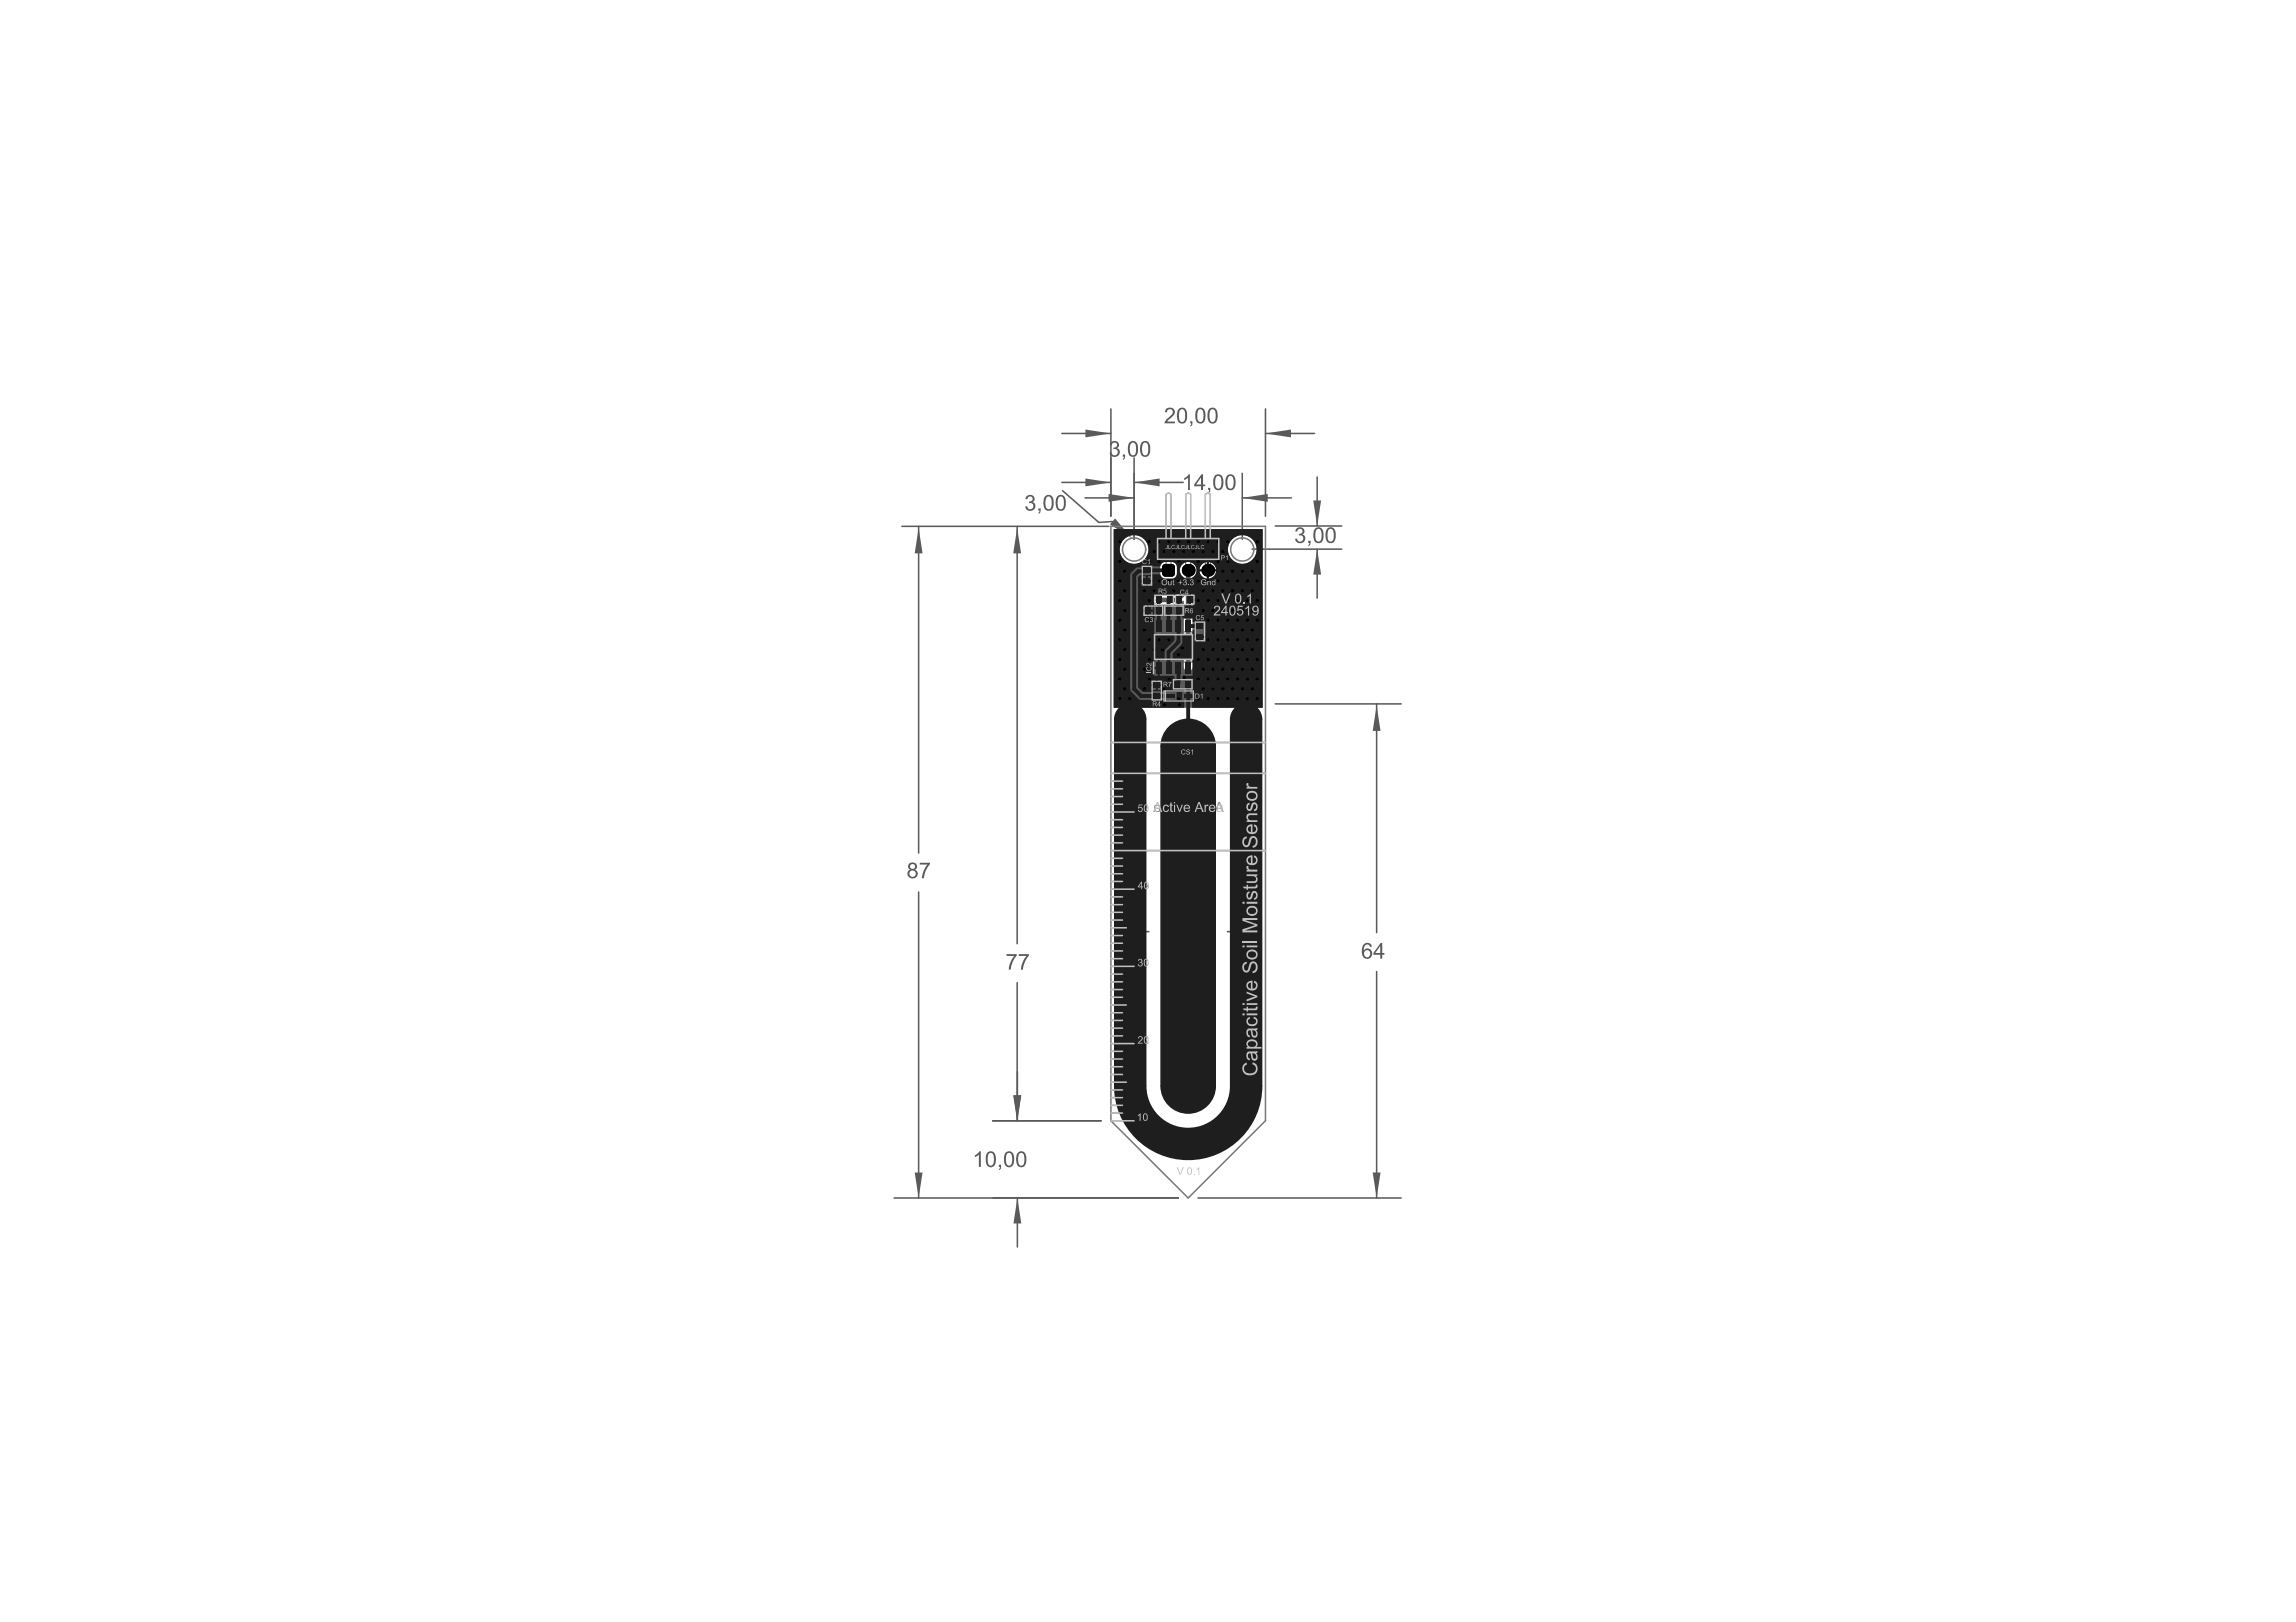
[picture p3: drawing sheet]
<svg xmlns="http://www.w3.org/2000/svg" width="297mm" height="210mm" viewBox="0 0 297 210" stroke-linecap="round" stroke-linejoin="round" font-family="sans-serif">
<path d="M149.9 69.8h7.6v2.5h-7.6zM150.9 69.8v-5.8l.3-.2 .3 .2v5.8M150.9 72.3v1.8h.6v-1.8M153.4 69.8v-5.8l.3-.2 .3 .2v5.8M153.4 72.3v1.8h.6v-1.8M155.9 69.8v-5.8l.4-.2 .3 .2v5.8M155.9 72.3v1.8h.7v-1.8M149.1 80h5.5v7.4h-5.5zM149.4 81.8h4.9v3.9h-4.9zM149.4 84.4l1.2 1.3M151.7 89.4h1.8v1.3h-1.8zM152.2 89.4l-.5 .5" fill="none" stroke="#5a5a5a" stroke-width=".13"/>
<g fill="#5a5a5a">
<path d="M169.9 64.8h1l-.5 3.3z"/>
<path d="M170.4 71.1l.5 3.3h-1z"/>
<path d="M140.4 61.9l3.3 .5-3.3 .5z"/>
<path d="M146.7 62.4l3.3-.5v1z"/>
<path d="M160.7 64.4l3.3-.5v1z"/>
<path d="M143.4 63.9l3.3 .5-3.3 .5z"/>
<path d="M131.1 141.7h1l-.5 3.3z"/>
<path d="M131.6 68.3l.5 3.3h-1z"/>
<path d="M131.6 155l.5 3.3h-1z"/>
<path d="M140.4 55.6l3.3 .5-3.3 .5z"/>
<path d="M163.7 56.1l3.3-.5v1z"/>
<path d="M144.3 67.1l2.1 2.5-2.8-1.7z"/>
<path d="M118.3 151.7h1.1l-.6 3.3z"/>
<path d="M118.8 68.3l.6 3.3h-1.1z"/>
<path d="M178.1 91.3l.5 3.3h-1z"/>
<path d="M177.6 151.7h1l-.5 3.3z"/>
</g>
<g fill="none" stroke="#5a5a5a" stroke-width=".2">
<path d="M137.4 56.1h6.3M143.7 52.9v13.9M146.7 59.3v10.5M163.7 56.1h6.4M163.7 52.9v13.9M116.7 68.1h26.8M118.8 68.1v42.3M131.6 68.1v54M137.4 62.4h6.3M137.5 63.5l4.7 4.1 1.7-.1M140.4 64.4h6.3M146.7 62.4h6.4"/>
<path d="M160.7 64.4h6.4M160.7 61.3v8.5M162 71.1h11.6M165 68.1h8.6M170.4 61.7v6.4M170.4 71.1v6.3M165 91.1h16.3M178.1 91.1v29.6M118.8 115.4v39.6M153.7 115v.5M153.7 118v5.1M131.6 127.2v17.8"/>
<path d="M131.6 138.7v6.3M148.1 120.6h.5M151.2 120.6h5.1M153.7 125.6v.6M158.8 120.6h.5M178.1 125.7v29.3M115.7 155h36.7M128.4 145h14.1M131.6 155v6.4M155 155h26.3"/>
</g>
<g fill="#5a5a5a">
<path d="M167.7 68.4l.4-.2h.2l.4 .3 .1 .4-.3 .3 .3 .1 .1 .5-.2 .3-.2 .1-.6 .1-.3-.4-.1-.2h.3l.2 .4h.3l.2-.2 .1-.2-.1-.4h-.5l.1-.2 .4-.2-.1-.4-.3-.1-.2 .2-.1 .2h-.2z"/>
<path d="M169.2 70h.4l-.1 .4-.2 .3-.1-.2h.1l.1-.2h-.2z"/>
<path d="M143.8 57.2l.3-.1h.2l.4 .2 .1 .4-.3 .3 .3 .2 .1 .4-.2 .3-.2 .2h-.6l-.3-.3-.1-.2 .3-.1 .2 .4h.3l.2-.1 .1-.2-.1-.4-.5-.1 .1-.2 .4-.1v-.4l-.4-.1-.2 .1-.1 .2h-.2z"/>
<path d="M145.3 58.8h.3l-.1 .5-.2 .2v-.1l.1-.1v-.2h-.1z"/>
<path d="M153.2 61.9l.3-.2 .3-.3h.1v2h-.2v-1.6l-.5 .3z"/>
<path d="M156.3 63.1h.3v.5l-.2 .2-.1-.1 .1-.3h-.1z"/>
<path d="M130.2 123.5h1.3v.2l-.5 .8-.2 1h-.3l.1-.7 .3-.7 .3-.4h-1z"/>
<path d="M131.8 123.5h1.3v.2l-.5 .7-.3 1.1h-.2l.1-.7 .6-1.1h-1z"/>
<path d="M126.1 149.5l.4-.2 .2-.3h.2v2h-.3v-1.6l-.5 .3z"/>
<path d="M129.2 150.7h.3v.5l-.2 .2-.1-.1 .2-.3h-.2z"/>
<path d="M150.8 53l.3-.2h.4l.3 .1 .2 .2-.1 .5-.9 1h1v.2h-1.3l.2-.5 .6-.6 .3-.4-.2-.3h-.2l-.3 .1-.1 .3-.3-.1z"/>
<path d="M154 54.5h.3v.4l-.2 .3-.1-.1 .1-.1v-.2h-.1z"/>
<path d="M132.8 64.2l.3-.2h.3l.4 .3v.4l-.2 .3 .3 .2 .1 .4-.2 .3-.2 .2h-.6l-.3-.4-.1-.2h.3l.2 .4h.3l.2-.2 .1-.2-.2-.3-.4-.1v-.2l.5-.2v-.3l-.4-.2-.2 .2-.1 .2h-.2z"/>
<path d="M134.3 65.8h.3v.5l-.2 .2-.1-.1 .1-.1 .1-.2h-.2z"/>
<path d="M119 111.7h1.3v.1l-.6 1-.2 .9h-.2l.1-.7 .2-.6 .4-.5h-1z"/>
<path d="M170.3 68.6l-.1 .5v.8l.2 .2h.3l.2-.2v-.2v-1l-.3-.3-.2 .1zM170.2 68.4l.2-.1 .3-.1 .3 .2 .2 .3v1l-.2 .4-.2 .2-.5-.1-.3-.2-.1-.9 .1-.5z"/>
<path d="M171.9 68.6l-.1 .8a.48 .48 0 0 0 .4 .7l.2-.2 .1-.2v-1l-.3-.3zM171.7 68.4l.2-.1 .4-.1 .2 .2 .2 .2 .1 1.1-.2 .4-.2 .2-.5-.1-.3-.3-.1-.8z"/>
<path d="M146.3 57.4l-.1 .5v.8l.2 .2h.3l.2-.1 .1-.3-.1-1-.3-.2h-.2zM146.1 57.2l.3-.1h.3l.3 .1 .2 .3v1l-.2 .4-.2 .2h-.5l-.3-.3-.1-.9 .1-.4z"/>
<path d="M147.9 57.4l-.1 .9a.48 .48 0 0 0 .4 .6l.2-.1 .1-.2v-1.1l-.3-.2zM147.7 57.2l.2-.1h.4l.3 .1 .1 .3 .1 1-.2 .4-.2 .2h-.5l-.3-.4-.1-.8 .1-.4z"/>
<path d="M155.4 61.8l-.7 .9h.7zM155.4 61.4h.2v1.3h.3v.2h-.3v.5h-.2v-.5h-.9v-.2z"/>
<path d="M157.4 61.7l-.2 .5v.7l.2 .3h.3l.2-.1 .1-.3v-.9l-.3-.3zM157.2 61.6l.2-.2h.3l.3 .1 .2 .3 .1 1-.2 .4-.3 .2h-.3l-.4-.2-.1-1.1z"/>
<path d="M159 61.6l-.2 .6v.8l.2 .2h.3l.1-.1 .2-.3v-.8l-.3-.4zM158.8 61.5l.3-.1h.2l.4 .2 .1 .2 .1 .4-.1 .8-.1 .2-.4 .2-.5-.1-.2-.4v-.9z"/>
<path d="M127.9 149.3l-.1 .4v.8l.2 .3 .2 .1 .3-.2v-.2l.1-.9-.3-.4h-.1zM127.7 149.2l.2-.2h.4l.2 .1 .2 .3 .1 .4v.6l-.1 .3-.2 .3h-.5l-.4-.3-.1-1z"/>
<path d="M130.3 149.3l-.2 .5 .1 .7 .2 .3 .2 .1 .3-.2 .1-.5-.1-.6-.1-.3a.34 .34 0 0 0-.5 0zM130.1 149.2l.2-.2h.3l.4 .2 .1 .2 .1 .4v.8l-.3 .4h-.2h-.4l-.3-.4-.1-.8z"/>
<path d="M131.8 149.3l-.1 .5v.6l.1 .3 .4 .2 .3-.3v-1l-.3-.4h-.2zM131.8 149.1l.5-.1 .3 .2 .2 .4v.7l-.1 .4-.2 .3-.3 .1-.5-.2-.2-.4v-.9z"/>
<path d="M152.6 53.1l-.1 .8a.48 .48 0 0 0 .5 .7l.2-.1 .1-.2v-1.1l-.3-.2zM152.5 52.9l.2-.1h.4l.2 .1 .2 .3v1.2l-.3 .4h-.6l-.3-.4v-.7v-.5z"/>
<path d="M155 53.1l-.1 .4 .1 .8 .1 .3h.3l.2-.2 .1-.1v-1l-.3-.3zM154.9 52.9l.2-.1h.3l.4 .2 .1 .2 .1 .5-.1 .7-.1 .2-.3 .2-.6-.1-.2-.4v-1z"/>
<path d="M156.6 53.1l-.1 .4v.7l.2 .4h.3l.2-.2 .1-.3-.1-.8-.2-.3h-.2zM156.4 52.9l.3-.1h.3l.2 .1 .2 .2 .1 1.1-.1 .4-.3 .2-.5-.1-.3-.4-.1-.8z"/>
<path d="M135.3 64.4l-.1 .5 .1 .8 .2 .2h.3l.2-.2v-.2v-1l-.3-.3-.2 .1zM135.2 64.2l.2-.1 .4-.1 .3 .2 .2 .3v1l-.2 .4-.2 .2h-.5l-.3-.3-.1-.9 .1-.4z"/>
<path d="M136.9 64.4l-.1 .8a.48 .48 0 0 0 .5 .7l.2-.2 .1-.2v-1l-.3-.3zM136.8 64.2l.2-.1 .4-.1 .2 .2 .2 .3 .1 1-.2 .4-.2 .2h-.6l-.2-.4-.1-.8v-.4z"/>
<path d="M117.7 112.1a.35 .35 0 0 0 .7 0 .35 .35 0 0 0-.7 0zM117.6 113.1a.45 .45 0 0 0 .9 0 .45 .45 0 0 0-.9 0zM117.6 111.8l.3-.2h.3l.3 .1 .1 .3v.3l-.2 .3 .3 .2v.3l-.1 .4-.2 .1h-.6l-.4-.3v-.4l.1-.2 .3-.2-.3-.1v-.2z"/>
<path d="M176.4 122.2h.1a.58 .58 0 0 1 .6-.2 .58 .58 0 0 1 .4 .5h-.3l-.1-.2-.2-.1-.2 .1-.2 .2-.1 .5 .2-.2 .4-.1 .4 .2 .1 .4-.1 .5-.2 .2-.2 .1-.4-.1-.2-.1-.2-.6v-.6zM176.5 123.1v.2v.4l.3 .2 .3-.1 .2-.3-.1-.4-.3-.2z"/>
<path d="M178.6 122.4l-.7 .9h.7zM178.6 122h.2v1.3h.3v.3h-.3v.5h-.2v-.5h-.9v-.3z"/>
</g>
<circle cx="153.7" cy="120.6" r="3.1" fill="none" stroke="#5a5a5a" stroke-width=".2"/>
<g fill="none" stroke="#787878" stroke-width=".2">
<path d="M143.7 68.1h20v76.9l-10 10-10-10z"/>
<circle cx="146.7" cy="71.1" r="1.5"/>
<circle cx="160.7" cy="71.1" r="1.5"/>
</g>
<g fill="#8c8c8c">
<path d="M155.9 130.3l.4-.1-.2 .1z"/>
<path d="M151.1 130.2l.3 .1z"/>
<path d="M151.1 130.5l.5-.1a2.62 2.62 0 0 0 1.4-.4l.1 .1-.8 .3 .6-.2 .3 .1-.7 .2h-.4l.3 .1 .5-.1-.2 .1h-.8h-.3l.2 .1-.5 .2 .3-.3z"/>
<path d="M151 129.9l.2 .1a1.08 1.08 0 0 1 1.2 .2 1.33 1.33 0 0 1-1.3-.2z"/>
<path d="M151 129.3l.9 .2 .6 .3h.1l-.3-.1 .5 .1-.4 .1-.5-.1a1.21 1.21 0 0 0 1 .1h.2h-.2a.79 .79 0 0 1-1-.1l-.8 .1-.1-.1 .3 .1 .3-.1-.2-.2-.4-.1h.3l.6 .3z"/>
<path d="M151.4 128.4l.3 .1h-.2a.99 .99 0 0 1 .9 .9l.2 .2-.5-.1-.6-.5-.3-.1 .1-.1-.1-.2 .2 .2 .9 .3a1.38 1.38 0 0 1-.9-.7z"/>
<path d="M154.2 130.1h.1a.48 .48 0 0 1 .5 .2l1.4 .2-.4 .1a1.84 1.84 0 0 1-1.4-.1l.5 .1 .3-.1h-.4l-.7-.2a.42 .42 0 0 1 .6 .1h.3z"/>
<path d="M154.9 130.2a1.07 1.07 0 0 1 1.2-.2h.2h-.1a1.35 1.35 0 0 1-1.3 .2z"/>
<path d="M154.3 129.9a1.1 1.1 0 0 0 1.1-.1l-.6 .1-.3-.1 .6-.1-.4 .1h.1l.7-.3 .8-.2-.2 .2h.2l-.4 .1-.3 .2 .4 .1 .3-.1h-.1l-.2 .1-.5-.1 .5-.3-.6 .3a.9 .9 0 0 1-1.1 .1z"/>
<path d="M154.9 127.6l.1-.1a.34 .34 0 0 0-.2 .5l.2-.3-.2 .2v-.1l.2-.2v.2l-.2 .3-.1-.3z"/>
<path d="M155.6 128.4l.2-.1-.2 .1z"/>
<path d="M155.2 127.7l-.2 .6-.4 .2z"/>
<path d="M155.1 128.8l.8-.5-.1 .1a1.1 1.1 0 0 1-.8 .7l.9-.3 .1-.2v.2l.1 .1h-.3l-.3 .4 .7-.1-.6 .2h-.1v-.1l-.1 .1v-.1l-.2 .2-.5 .1 .2-.2z"/>
<path d="M152.3 127.5l.3 .2-.1 .4-.2-.2v-.3a.22 .22 0 0 1 .2 .4l-.2-.4 .2 .4v-.2z"/>
<path d="M153 127.3a.31 .31 0 0 0-.1 .3 .31 .31 0 0 0 .3 .2v-.2l-.2-.4 .2 .3v.5l-.3-.4z"/>
<path d="M154.3 127.3v.3l-.1 .2v-.3z"/>
<path d="M152 127.7l.8 .8-.1-.1a.63 .63 0 0 1-.1-.6v-.4l.1 .2 .1-.3v.1a.98 .98 0 0 0 .4 .8v.3l-.1-.3v.2l.2 .2-.1-1.4 .1 .2 .2-.2-.2 .3 .1 .3a.58 .58 0 0 1 .2 .6 .85 .85 0 0 0-.2 .9l-.1-.4 .2-1-.2 .2v.6l-.1 .1-.1-.1 .1 .4-.4-.8v.3a1.16 1.16 0 0 1-.8-.9z"/>
<path d="M153.5 127.2h.1l-.1 .2v.2l.2-.4 .1 .4v-.2l-.1-.2a.49 .49 0 0 1 0 .8v.5l-.1-.6a.45 .45 0 0 1-.1-.7z"/>
<path d="M153.9 127.2l.1 .2 .1-.2-.1 .4 .1 .4a.86 .86 0 0 1 .2-.8 .41 .41 0 0 0-.1 .6 .48 .48 0 0 0 .1-.5l.1 .3-.2 .3a.5 .5 0 0 0-.2 .7h.1a.28 .28 0 0 0 .1-.4l-.1 .3v-.3a.82 .82 0 0 0 .4-.9l.1 .3 .1-.2v.4a.71 .71 0 0 1-.2 .8l.1-.4-.6 .9 .2-.4-.1 .1-.1-.1-.1-.8 .1 1-.1 .4v-.5l-.2-.3 .1-.6a.58 .58 0 0 0 .1-.7z"/>
<path d="M153.6 128.5l.2 .4-.1 .4a.53 .53 0 0 1-.1-.8z"/>
<path d="M151.5 128.1l.2 .1v-.2l.5 .5-.1-.2a.36 .36 0 0 1-.3-.4l.1 .2h.2l-.1-.1 .1 .1-.2-.2v.2v-.2l.2 .1 .3 .5 .5 .2 .1 .2a1.07 1.07 0 0 1 .4 1.2 1.45 1.45 0 0 1-.6-.9v.4a.71 .71 0 0 1-.4-.7z"/>
<path d="M154.5 128.7a1.61 1.61 0 0 0 .8-.8h.1v.2l.1-.2v.1l-.3 .3a.12 .12 0 0 0-.1 .1 .12 .12 0 0 0 .1 .1 .12 .12 0 0 0 .1-.1l.3-.4v.2h.2l-.3 .1-.1 .2a1.1 1.1 0 0 0-.6 .9l-.3 .2v-.4a1.42 1.42 0 0 1-.6 .9 .93 .93 0 0 1 .3-1.1z"/>
<path d="M151.2 134a.31 .31 0 0 1 .4-.1 .31 .31 0 0 1 .1 .4l-.4 .2a.13 .13 0 0 0 .2 .1 .13 .13 0 0 0 .1-.1h.2a.33 .33 0 0 1-.4 .3 .33 .33 0 0 1-.2-.4l.3-.2a.12 .12 0 0 0 0-.2 .14 .14 0 0 0-.2 .2h-.2z"/>
<path d="M151.9 133.9h.3v.6l.1 .1 .1-.1 .1-.6h.2v.6a.29 .29 0 0 1-.2 .3 .29 .29 0 0 1-.3-.1l-.3 .1z"/>
<path d="M153.7 133.9h.2v.8h-.2z"/>
<path d="M154.1 133.6h.2v1.1h-.2z"/>
<path d="M155.4 133.7a.38 .38 0 0 1 .6-.1 .38 .38 0 0 1 .1 .5l-.5 .3a.2 .2 0 0 0 .2 .2 .2 .2 0 0 0 .2-.2h.2a.42 .42 0 0 1-.5 .4 .42 .42 0 0 1-.3-.5l.4-.3a.17 .17 0 0 0 .1-.2 .17 .17 0 0 0-.2 0 .17 .17 0 0 0-.1 .2h-.3z"/>
</g>
<g fill="none" stroke="#8c8c8c" stroke-width=".2">
<path d="M143.7 96.1h20M143.7 104.1h1.5M143.7 103.1h1.5M143.7 102.1h1.5M143.7 101.1h1.5M143.7 114.1h1.5M143.7 113.1h1.5M143.7 112.1h1.5M143.7 111.1h1.5M143.7 106.1h1.5M143.7 107.1h1.5M143.7 108.1h1.5"/>
<path d="M143.7 109.1h1.5M143.7 116.1h1.5M143.7 117.1h1.5M143.7 118.1h1.5M143.7 119.1h1.5M143.7 110.1h20M143.7 100.1h20M143.7 105.1h3M143.7 115.1h3M143.7 124.1h1.5M143.7 123.1h1.5M143.7 122.1h1.5"/>
<path d="M143.7 121.1h1.5M143.7 134.1h1.5M143.7 133.1h1.5M143.7 132.1h1.5M143.7 131.1h1.5M143.7 126.1h1.5M143.7 127.1h1.5M143.7 128.1h1.5M143.7 129.1h1.5M143.7 139h1.5M143.7 138h1.5M143.7 137h1.5"/>
<path d="M143.7 136h1.5M143.7 130.1h2M143.7 120.1h2M143.7 125.1h3M143.7 135.1h3M143.7 141h1.5M143.7 142h1.5M143.7 143h1.5M143.7 144h1.5M143.7 140h2M143.7 145h3"/>
</g>
<g fill="#8c8c8c">
<path d="M156.4 104.2l.3-.1 .3 .2v.5l-.2 .3-.4-.1-.2-.2 .2-.1 .1 .2 .2 .1 .2-.2-.1-.5-.2-.1-.2 .2h-.1z"/>
<path d="M155.9 103.8l.2 .1v.2h.1v.2h-.1v.6a.18 .18 0 0 1-.1 .2 .18 .18 0 0 1-.2 0v-.2h.1v-.6h-.1v-.2h.1z"/>
<path d="M154.5 104.1h.1l.3 .8 .3-.8h.1l-.3 1h-.2z"/>
<path d="M151.1 104.2l.3-.1 .1 .2v-.2h.1v1h-.1v-.6a.17 .17 0 0 0-.1-.2 .17 .17 0 0 0-.2 0z"/>
<path d="M161.2 137.7l.5-.2 .1 .2-.5 .3v.5l.2 .3 .6 .1 .4-.1 .3-.2v-.5l-.4-.3 .1-.3 .2 .1 .3 .5-.1 .6-.2 .3-.5 .2-.5-.1-.4-.1-.2-.5v-.4z"/>
<path d="M161.2 131.8l.4-.2v.2l-.3 .1v.4l.2 .2 .4 .1 .3-.1 .1-.2v-.3l-.3-.1 .1-.3 .3 .2 .1 .3-.1 .4-.2 .2-.5 .1a.63 .63 0 0 1-.6-.3 .63 .63 0 0 1 .1-.7z"/>
<path d="M161.1 130.3h.2v.2h.1h.9v-.2h.2v.2h.5l-.2 .3h-.3v.1h-.2v-.1l-1.1-.1-.1-.2z"/>
<path d="M161.1 128.9l1.4-.6v.3l-1.1 .4 1.1 .4v.2l-1.4-.5z"/>
<path d="M161.2 124.7l.4-.3 .3 .1 .2 .3 .2 .7 .3 .1 .2-.2v-.3l-.1-.3-.2-.1v-.2h.2l.2 .2 .2 .4-.2 .6-.3 .2-.4-.1-.1-.3-.2-.6a.32 .32 0 0 0-.4-.2 .32 .32 0 0 0-.2 .5l.2 .4 .2 .1v.2h-.3l-.2-.2-.1-.3z"/>
<path d="M161.1 121.8h1.9v.2h-1.9z"/>
<path d="M161.1 118.8h1.9v.4l-1.6 .5 1.6 .6v.4h-1.9v-.3h1.6l-1.6-.5v-.3l1.6-.5h-1.6z"/>
<path d="M161.2 115.4h.1a.39 .39 0 0 1 .6 .4l.1 .1a.19 .19 0 0 0 .2 .3 .19 .19 0 0 0 .1-.3v-.2l-.2-.1v-.2l.3 .1 .1 .3v.3l-.2 .3a.52 .52 0 0 1-.6-.6 .22 .22 0 0 0-.3-.2 .22 .22 0 0 0-.2 .3l.1 .2 .3 .1-.1 .3-.3-.2-.1-.2v-.4z"/>
<path d="M161.1 114.5h.2v.2h1v-.2h.2v.2h.5l-.2 .3h-.3v.2h-.2v-.2h-.9a.34 .34 0 0 1-.3-.5z"/>
<path d="M161.1 113.2h1.4v.2h-.9a.33 .33 0 0 0-.3 .4 .33 .33 0 0 0 .4 .3h.8v.2l-1.3-.1-.1-.3v-.2l.2-.3h-.2z"/>
<path d="M161.1 112.6l.9-.1a.24 .24 0 0 0 .3-.1 .24 .24 0 0 0-.1-.3l.2-.1 .1 .1v.3l-.2 .2h.2v.2h-1.4z"/>
<path d="M161.3 108.3l.3-.1 .4 .1 .1 .3 .2 .7 .3 .1a.48 .48 0 0 0 .2-.5 .48 .48 0 0 0-.3-.4v-.2h.2l.2 .2 .2 .4-.2 .5-.3 .2h-.3l-.2-.1-.2-.9a.32 .32 0 0 0-.5-.1 .32 .32 0 0 0-.1 .4l.1 .4 .3 .2v.2l-.3-.1-.3-.4v-.5z"/>
<path d="M161.1 105.3h1.1l.3 .2v.2v.3l-.2 .2h.2v.2h-1.4v-.2l1-.1h.1l.1-.3a.29 .29 0 0 0-.4-.3h-.8z"/>
<path d="M161.1 104l.2-.1h.4l.3 .6a.21 .21 0 0 0 .2 .2 .21 .21 0 0 0 .1-.3v-.2l-.2-.1v-.2l.3 .2 .1 .5-.1 .3-.4 .1-.2-.2-.1-.5a.22 .22 0 0 0-.3-.2 .22 .22 0 0 0-.2 .3l.1 .3 .3 .1-.1 .2-.4-.2v-.3z"/>
<path d="M161.1 101.8h1a.24 .24 0 0 0 .2-.1 .24 .24 0 0 0-.1-.3l.2-.1 .1 .1a.31 .31 0 0 1-.2 .5h.2v.2h-1.4z"/>
<path d="M147.9 104.1h.5v.5h-.1a.21 .21 0 0 0-.3 0 .21 .21 0 0 0 .1 .3 .21 .21 0 0 0 .2-.1l.2 .1-.2 .2-.4-.1v-.4l.2-.2 .2 .1v-.3h-.4z"/>
<path d="M147.9 124.2l.4-.1 .2 .2h-.2v-.1a.16 .16 0 0 0-.3 .1 .16 .16 0 0 0 .2 .2v.1l-.2 .1v.2l.2 .1 .1-.2 .2 .1-.2 .2h-.2l-.3-.3 .1-.2 .1-.1-.1-.1z"/>
<path d="M148 134.2l.4-.1 .2 .2v.1h-.2a.19 .19 0 0 0-.1-.2 .19 .19 0 0 0-.2 .2 .19 .19 0 0 0 .1 .2l.4 .4h-.6v-.1h.4l-.4-.4z"/>
<path d="M148.1 144.1l.4 .2v.1l-.3-.1v.7h-.1z"/>
<path d="M157.7 103.9l.2 .6h-.4zM157.6 103.8l-.5 1.3h.2l.2-.4h.5l.2 .4h.1l-.5-1.3z"/>
<path d="M155.5 103.8v.2h.1v-.2zM155.5 104.1v1h.1v-1z"/>
<path d="M153.7 104.3h.4l.1 .2h-.5zM153.6 104.2l-.1 .4h.7v.1l-.2 .3h-.2l-.1-.2h-.2l.1 .2 .2 .1 .5-.1 .1-.2-.1-.5-.3-.2z"/>
<path d="M152.4 103.9l.2 .6h-.4zM152.3 103.8l-.5 1.3h.2l.1-.4h.5l.2 .4h.1l-.4-1.3z"/>
<path d="M150.5 104.3h.3l.1 .2h-.5zM150.4 104.2l-.1 .4h.6v.1l-.1 .3h-.2l-.2-.2h-.1v.2l.2 .1 .5-.1 .1-.2-.1-.5-.3-.2z"/>
<path d="M149.5 104.6h.2a.18 .18 0 0 1 .2 .2 .18 .18 0 0 1-.1 .2 .18 .18 0 0 1-.2-.1zM149.3 104.2v.9h.1v-.1l.2 .1 .4-.1 .1-.3-.5-.2a.16 .16 0 0 1-.1-.2 .16 .16 0 0 1 .3 0l.1 .1h.2l-.1-.2-.2-.1h-.3z"/>
<path d="M161.3 136.5l.2-.2a.17 .17 0 0 1 .3 0 .17 .17 0 0 1-.1 .3v.2a.25 .25 0 0 1-.4 .2 .25 .25 0 0 1 0-.4zM161.1 136v.3h.2l-.2 .3v.4l.1 .2 .4 .1 .2-.2 .1-.6a.18 .18 0 0 1 .1-.2 .18 .18 0 0 1 .3 .1v.4l-.2 .2v.3l.2-.1 .2-.3v-.4l-.1-.3-.2-.1z"/>
<path d="M161.2 134.7l-.1 .3v.3l.1 .2h-.6v.2h1.9v-.2h-.2l.2-.3v-.3l-.2-.2-.2-.2h-.4zM161.3 134.9l.3-.1h.4l.3 .1v.3l-.3 .3h-.5l-.2-.2z"/>
<path d="M161.3 133.5l.2-.1a.13 .13 0 0 1 .2 0 .13 .13 0 0 1 0 .2v.4h-.1a.3 .3 0 0 1-.4-.1 .3 .3 0 0 1 .1-.4zM161.1 133v.3h.2l-.2 .4v.4l.1 .1 .2 .1 .3-.1 .2-.5a.24 .24 0 0 1 .2-.4 .24 .24 0 0 1 .2 .4v.2l-.2 .1v.3l.2-.1 .2-.3v-.4l-.1-.3z"/>
<path d="M162.7 131.2v.2h.3v-.2zM161.1 131.2v.2h1.4v-.2z"/>
<path d="M162.7 129.8v.3h.3v-.3zM161.1 129.8v.3h1.4v-.3z"/>
<path d="M161.9 127.2l.3 .1 .1 .2-.1 .3-.2 .1h-.1zM161.2 127.1l-.1 .3v.3l.1 .2a.71 .71 0 0 0 1 .2 .71 .71 0 0 0 .1-1l-.6-.2v1.1l-.2-.1-.2-.2v-.4l.3-.1-.1-.3z"/>
<path d="M161.3 123.3l.2-.1 .5-.1 .3 .2v.4l-.3 .2h-.5l-.3-.3zM161.2 123.1l-.1 .6 .1 .2a.71 .71 0 0 0 1 .2 .71 .71 0 0 0 .1-1.1l-.6-.1z"/>
<path d="M162.7 122.4v.2h.3v-.2zM161.1 122.4v.2h1.4v-.2z"/>
<path d="M161.3 117.7l.3-.2h.5l.2 .2v.4l-.3 .2h-.5l-.2-.3zM161.2 117.4l-.1 .4v.4l.3 .3h.5a.66 .66 0 0 0 .6-.8 .66 .66 0 0 0-1-.4z"/>
<path d="M162.7 116.7v.3h.3v-.3zM161.1 116.7v.3h1.4v-.3z"/>
<path d="M161.9 110.9l.3 .1 .1 .2-.1 .4-.2 .1zM161.2 110.9l-.1 .2v.4a.69 .69 0 0 0 1 .4 .69 .69 0 0 0 .1-1.1l-.5-.1v1h-.1a.39 .39 0 0 1-.4-.4 .39 .39 0 0 1 .4-.4l-.1-.2z"/>
<path d="M161.9 106.9l.3 .1 .1 .2-.1 .4-.3 .1zM161.2 106.9l-.1 .2v.4a.69 .69 0 0 0 1 .4 .69 .69 0 0 0 .1-1.1l-.5-.1v1l-.3-.1-.2-.3 .1-.2 .3-.2-.1-.2z"/>
<path d="M161.3 102.8l.4-.2 .4 .1 .2 .2v.3l-.3 .2h-.5l-.2-.3zM161.2 102.5l-.1 .4v.4l.4 .3h.4a.66 .66 0 0 0 .6-.8 .66 .66 0 0 0-1-.4z"/>
<path d="M147.3 104.3a.28 .28 0 0 1 .3 .1 .28 .28 0 0 1 0 .3l-.1 .2a.17 .17 0 0 1-.2 .1 .17 .17 0 0 1-.1-.3zM147.2 104.2l-.1 .3v.4l.1 .2h.3l.2-.3v-.5l-.3-.2z"/>
<path d="M148.2 114.3l.3 .4h-.3zM148.1 114.1v.6h-.2v.1h.2v.3h.1v-.3h.4v-.1l-.4-.6z"/>
<path d="M147.4 114.2a.29 .29 0 0 1 .3 .1 .29 .29 0 0 1 0 .3v.1a.22 .22 0 0 1-.3 .2 .22 .22 0 0 1-.1-.3zM147.3 114.2l-.1 .2v.5l.1 .2h.3l.2-.3v-.5l-.2-.2z"/>
<path d="M147.3 124.3v-.1a.29 .29 0 0 1 .3 .1 .29 .29 0 0 1 0 .4 .19 .19 0 0 1-.2 .3 .19 .19 0 0 1-.2-.3zM147.2 124.1l-.1 .4v.3l.1 .2 .3 .1 .2-.2v-.6l-.2-.2z"/>
<path d="M147.4 134.3l.1-.1h.2v.5a.21 .21 0 0 1-.2 .2 .21 .21 0 0 1-.2-.3zM147.3 134.2v.7l.1 .1h.3l.1-.3v-.4l-.2-.2z"/>
<path d="M147.4 144.3a.25 .25 0 0 1 .3 0 .25 .25 0 0 1 0 .3l-.1 .3h-.2zM147.3 144.2l-.1 .7 .2 .1h.2l.2-.2v-.6l-.2-.1h-.2z"/>
</g>
<g fill="#5a5a5a">
<path d="M151.7 127.8a2.75 2.75 0 0 1 3.8-.1 2.75 2.75 0 0 1 .3 3.8l-.2-.3 .3-.1h-.3l-.1-.2 .5 .1-.1-.1-.5-.2h-.4l.1 .2a.48 .48 0 0 0-.6-.3h-.1a.26 .26 0 0 0-.4-.1 .26 .26 0 0 0 0 .4 .88 .88 0 0 0 .9 .6h.5h-.7l.9 .1-1.1-.1 .9 .1-.4 .1-.8-.1 .6 .2 .6-.1a1.59 1.59 0 0 1-1.4-.1 1.16 1.16 0 0 0 1.2 .3l-.6 .1-.6-.2 .5 .2h.6l-.6 .1-.5-.1 .3 .2h.6h-.3h-.5l-.3-.2 .2 .3 .5 .1h-1.2l-.6-.1a.52 .52 0 0 0 .8-.3 .79 .79 0 0 1-1 .2h.5l.3-.2-.5 .1-.6-.1h.7l.4-.2a1.42 1.42 0 0 1-1.2 .1h.8l.4-.3a1.58 1.58 0 0 1-1.4 .1l.6 .1 .6-.2-.9 .1h-.3l.9-.2-1.1 .1 .9-.1h-.7l.6-.1a.65 .65 0 0 0 .7-.2 .65 .65 0 0 0 0-.7l-.8 .2-.2 .2 .2-.2h-.5l-.5 .2-.1 .1 .5-.1-.1 .2-.3 .1a.2 .2 0 0 1 .3 .1 .2 .2 0 0 1-.2 .2 2.76 2.76 0 0 1 .2-3.7z"/>
<path d="M154.6 134l.4-.1 .2 .3h-.2a.13 .13 0 0 0-.2-.1 .13 .13 0 0 0-.1 .1 .3 .3 0 0 1 .5 .1 .3 .3 0 0 1-.2 .5l-.5-.1z"/>
<path d="M155.2 130.8l.2 .2z"/>
<path d="M152 130.9l.1-.1-.2 .2z"/>
<path d="M153.1 132.5h1.1z"/>
<path d="M151.2 134a.31 .31 0 0 1 .4-.1 .31 .31 0 0 1 .1 .4l-.4 .2a.13 .13 0 0 0 .2 .1 .13 .13 0 0 0 .1-.1h.2a.33 .33 0 0 1-.4 .3 .33 .33 0 0 1-.2-.4l.3-.2a.12 .12 0 0 0 0-.2 .14 .14 0 0 0-.2 .2h-.2z"/>
<path d="M151.9 133.9h.3v.6l.1 .1 .1-.1 .1-.6h.2v.6a.29 .29 0 0 1-.2 .3 .29 .29 0 0 1-.3-.1l-.3 .1z"/>
<path d="M152.8 133.9a.26 .26 0 0 1 .4 .3l.1-.3h.2l-.2 .4 .2 .4a.26 .26 0 0 1-.3-.2l-.2 .2h-.2l.2-.4z"/>
<path d="M153.7 133.9h.2v.8h-.2z"/>
<path d="M154.1 133.6h.2v1.1h-.2z"/>
<path d="M155.4 133.7a.38 .38 0 0 1 .6-.1 .38 .38 0 0 1 .1 .5l-.5 .3a.2 .2 0 0 0 .2 .2 .2 .2 0 0 0 .2-.2h.2a.42 .42 0 0 1-.5 .4 .42 .42 0 0 1-.3-.5l.4-.3a.17 .17 0 0 0 .1-.2 .17 .17 0 0 0-.2 0 .17 .17 0 0 0-.1 .2h-.3z"/>
<path d="M144.1 68.5h19.3v23.1h-19.3zM158.9 71.1a1.86 1.86 0 0 0 3.7 0 1.86 1.86 0 0 0-3.7 0zM144.9 71.1a1.86 1.86 0 0 0 3.7 0 1.86 1.86 0 0 0-3.7 0zM156.4 72.7v1h.9a1.08 1.08 0 0 0-.9-1zM155.4 73.1l-.2 .6h.9v-1l-.3 .1zM156.4 73.9v1a1.08 1.08 0 0 0 .9-1zM155.2 73.9a1.08 1.08 0 0 0 .9 1v-1zM150.3 72.9l-.2 .5v1l.2 .3 .5 .2h1l.3-.2 .2-.5-.1-1-.1-.3-.5-.2h-1zM152.9 73.1a1.07 1.07 0 0 0 .3 1.6v1.3l-1.1 1.1h-2.3a.56 .56 0 0 0-.6 .5 .56 .56 0 0 0 .6 .6h2.5l.4-.2 .3-.3 .2 .1v8.5a.56 .56 0 0 0 .5 .6 .56 .56 0 0 0 .6-.6v-11.6a1.08 1.08 0 0 0 .2-1.6 1.08 1.08 0 0 0-1.6 0z"/>
<circle cx="153.8" cy="133.7" r=".12"/>
</g>
<path d="M153.7 73.8v12.5M153.7 76.2l-1.4 1.4h-2.5" fill="none" stroke="#5a5a5a" stroke-width=".6"/>
<g fill="#000">
<path d="M150.4 74.2h.4v.4h-.2zM150.4 73.2l.4-.2v.4h-.4zM151.6 74.2h.4l-.1 .2-.3 .2zM151.6 73h.2l.2 .4h-.4z"/>
<circle cx="144.9" cy="70.1" r=".2"/>
<circle cx="144.9" cy="77.7" r=".2"/>
<circle cx="144.9" cy="75.2" r=".2"/>
<circle cx="144.9" cy="72.6" r=".2"/>
<circle cx="145.5" cy="76.5" r=".2"/>
<circle cx="145.5" cy="79" r=".2"/>
<circle cx="145.5" cy="73.9" r=".2"/>
<circle cx="148" cy="76.5" r=".2"/>
<circle cx="148.7" cy="70.1" r=".2"/>
<circle cx="148.7" cy="77.7" r=".2"/>
<circle cx="148.7" cy="72.6" r=".2"/>
<circle cx="149.3" cy="76.5" r=".2"/>
<circle cx="149.3" cy="71.4" r=".2"/>
<circle cx="149.8" cy="77.6" r=".2"/>
<circle cx="149.9" cy="70.1" r=".2"/>
<circle cx="149.9" cy="72.6" r=".2"/>
<circle cx="149.9" cy="75.2" r=".2"/>
<circle cx="150.6" cy="76.5" r=".2"/>
<circle cx="150.6" cy="71.4" r=".2"/>
<circle cx="151.2" cy="70.1" r=".2"/>
<circle cx="151.2" cy="75.2" r=".2"/>
<circle cx="151.9" cy="76.5" r=".2"/>
<circle cx="151.9" cy="71.4" r=".2"/>
<circle cx="152.5" cy="70.1" r=".2"/>
<circle cx="152.5" cy="72.6" r=".2"/>
<circle cx="152.5" cy="75.2" r=".2"/>
<circle cx="153.1" cy="71.4" r=".2"/>
<circle cx="153.7" cy="73.8" r=".82"/>
<circle cx="153.8" cy="70.1" r=".2"/>
<circle cx="154.4" cy="71.4" r=".2"/>
<circle cx="155" cy="70.1" r=".2"/>
<circle cx="155" cy="77.7" r=".2"/>
<circle cx="155" cy="75.2" r=".2"/>
<circle cx="155" cy="72.6" r=".2"/>
<circle cx="155.7" cy="76.5" r=".2"/>
<circle cx="155.7" cy="79" r=".2"/>
<circle cx="155.7" cy="71.4" r=".2"/>
<circle cx="156.3" cy="73.8" r=".82"/>
<circle cx="156.3" cy="70.1" r=".2"/>
<circle cx="156.3" cy="77.7" r=".2"/>
<circle cx="156.3" cy="75.2" r=".2"/>
<circle cx="156.9" cy="76.5" r=".2"/>
<circle cx="156.9" cy="79" r=".2"/>
<circle cx="156.9" cy="71.4" r=".2"/>
<circle cx="157.6" cy="70.1" r=".2"/>
<circle cx="157.6" cy="77.7" r=".2"/>
<circle cx="157.6" cy="72.6" r=".2"/>
<circle cx="157.6" cy="75.2" r=".2"/>
<circle cx="158.2" cy="76.5" r=".2"/>
<circle cx="158.2" cy="79" r=".2"/>
<circle cx="158.2" cy="71.4" r=".2"/>
<circle cx="158.2" cy="73.9" r=".2"/>
<circle cx="158.8" cy="70.1" r=".2"/>
<circle cx="158.8" cy="77.7" r=".2"/>
<circle cx="158.8" cy="72.6" r=".2"/>
<circle cx="158.8" cy="75.2" r=".2"/>
<circle cx="159.5" cy="76.5" r=".2"/>
<circle cx="159.5" cy="79" r=".2"/>
<circle cx="159.5" cy="73.9" r=".2"/>
<circle cx="160.1" cy="77.7" r=".2"/>
<circle cx="160.1" cy="75.2" r=".2"/>
<circle cx="160.7" cy="76.5" r=".2"/>
<circle cx="160.7" cy="79" r=".2"/>
<circle cx="160.7" cy="73.9" r=".2"/>
<circle cx="161.4" cy="77.7" r=".2"/>
<circle cx="161.4" cy="75.2" r=".2"/>
<circle cx="162" cy="76.5" r=".2"/>
<circle cx="162" cy="79" r=".2"/>
<circle cx="162" cy="73.9" r=".2"/>
<circle cx="162.6" cy="70.1" r=".2"/>
<circle cx="162.6" cy="77.7" r=".2"/>
<circle cx="162.6" cy="72.6" r=".2"/>
<circle cx="162.6" cy="75.2" r=".2"/>
<circle cx="144.9" cy="85.3" r=".2"/>
<circle cx="144.9" cy="80.3" r=".2"/>
<circle cx="144.9" cy="82.8" r=".2"/>
<circle cx="144.9" cy="87.9" r=".2"/>
<circle cx="144.9" cy="90.4" r=".2"/>
<circle cx="145.5" cy="84.1" r=".2"/>
<circle cx="145.5" cy="86.6" r=".2"/>
<circle cx="145.5" cy="89.1" r=".2"/>
<circle cx="145.5" cy="81.5" r=".2"/>
<circle cx="146.1" cy="90.4" r=".2"/>
<circle cx="148" cy="84.1" r=".2"/>
<circle cx="148" cy="86.6" r=".2"/>
<circle cx="148" cy="89.1" r=".2"/>
<circle cx="148" cy="81.5" r=".2"/>
<circle cx="148.7" cy="85.3" r=".2"/>
<circle cx="148.7" cy="80.3" r=".2"/>
<circle cx="148.7" cy="87.9" r=".2"/>
<circle cx="148.7" cy="82.8" r=".2"/>
<circle cx="149.3" cy="84.1" r=".2"/>
<circle cx="149.9" cy="82.8" r=".2"/>
<circle cx="150.4" cy="84.1" r=".2"/>
<circle cx="150.6" cy="89.1" r=".2"/>
<circle cx="150.7" cy="91.2" r=".2"/>
<circle cx="151.2" cy="87.9" r=".2"/>
<circle cx="151.2" cy="82.8" r=".2"/>
<circle cx="152.4" cy="84.7" r=".2"/>
<circle cx="152.5" cy="90.4" r=".2"/>
<circle cx="152.6" cy="91.2" r=".2"/>
<circle cx="153" cy="83.9" r=".2"/>
<circle cx="153.2" cy="87.7" r=".2"/>
<circle cx="153.7" cy="86.3" r=".2"/>
<circle cx="155" cy="85.3" r=".2"/>
<circle cx="155" cy="87.9" r=".2"/>
<circle cx="155" cy="90.4" r=".2"/>
<circle cx="155.7" cy="84.1" r=".2"/>
<circle cx="155.7" cy="86.6" r=".2"/>
<circle cx="155.7" cy="89.1" r=".2"/>
<circle cx="156.3" cy="85.3" r=".2"/>
<circle cx="156.3" cy="80.3" r=".2"/>
<circle cx="156.3" cy="82.8" r=".2"/>
<circle cx="156.3" cy="87.9" r=".2"/>
<circle cx="156.3" cy="90.4" r=".2"/>
<circle cx="156.9" cy="84.1" r=".2"/>
<circle cx="156.9" cy="86.6" r=".2"/>
<circle cx="156.9" cy="89.1" r=".2"/>
<circle cx="156.9" cy="81.5" r=".2"/>
<circle cx="157.6" cy="85.3" r=".2"/>
<circle cx="157.6" cy="82.8" r=".2"/>
<circle cx="157.6" cy="80.3" r=".2"/>
<circle cx="157.6" cy="87.9" r=".2"/>
<circle cx="157.6" cy="90.4" r=".2"/>
<circle cx="158.2" cy="84.1" r=".2"/>
<circle cx="158.2" cy="86.6" r=".2"/>
<circle cx="158.2" cy="89.1" r=".2"/>
<circle cx="158.2" cy="81.5" r=".2"/>
<circle cx="158.8" cy="85.3" r=".2"/>
<circle cx="158.8" cy="87.9" r=".2"/>
<circle cx="158.8" cy="82.8" r=".2"/>
<circle cx="158.8" cy="80.3" r=".2"/>
<circle cx="158.8" cy="90.4" r=".2"/>
<circle cx="159.5" cy="84.1" r=".2"/>
<circle cx="159.5" cy="86.6" r=".2"/>
<circle cx="159.5" cy="89.1" r=".2"/>
<circle cx="159.5" cy="81.5" r=".2"/>
<circle cx="160.1" cy="85.3" r=".2"/>
<circle cx="160.1" cy="82.8" r=".2"/>
<circle cx="160.1" cy="80.3" r=".2"/>
<circle cx="160.1" cy="87.9" r=".2"/>
<circle cx="160.1" cy="90.4" r=".2"/>
<circle cx="160.7" cy="84.1" r=".2"/>
<circle cx="160.7" cy="86.6" r=".2"/>
<circle cx="160.7" cy="89.1" r=".2"/>
<circle cx="160.7" cy="81.5" r=".2"/>
<circle cx="161.4" cy="85.3" r=".2"/>
<circle cx="161.4" cy="82.8" r=".2"/>
<circle cx="161.4" cy="80.3" r=".2"/>
<circle cx="161.4" cy="87.9" r=".2"/>
<circle cx="161.4" cy="90.4" r=".2"/>
<circle cx="162" cy="84.1" r=".2"/>
<circle cx="162" cy="86.6" r=".2"/>
<circle cx="162" cy="89.1" r=".2"/>
<circle cx="162" cy="81.5" r=".2"/>
<circle cx="162.6" cy="85.3" r=".2"/>
<circle cx="162.6" cy="80.3" r=".2"/>
<circle cx="162.6" cy="87.9" r=".2"/>
<circle cx="162.6" cy="82.8" r=".2"/>
<circle cx="162.6" cy="90.4" r=".2"/>
</g>
<path d="M150.4 73.4l.4-.4h.8l.4 .4v.8l-.4 .4h-.8l-.4-.4z" fill-rule="evenodd" fill="#000"/>
<g fill="#1e1e1e">
<path d="M144.7 91.8a2 2 0 0 1 2.2-.6 2 2 0 0 1 1.3 1.9v47.4a5.5 5.5 0 0 0 5.5 5.5 5.5 5.5 0 0 0 5.5-5.5v-47.4a2 2 0 0 1 2-2 2 2 0 0 1 2 2v47.4a9.5 9.5 0 0 1-9.5 9.5 9.5 9.5 0 0 1-9.5-9.5v-47.4a1.92 1.92 0 0 1 .5-1.3z"/>
<path d="M151 94.3a3.5 3.5 0 0 1 3.9-1 3.5 3.5 0 0 1 2.3 3.3v43.9a3.5 3.5 0 0 1-3.5 3.6 3.5 3.5 0 0 1-3.5-3.6v-43.9a3.4 3.4 0 0 1 .8-2.3z"/>
<path d="M144.1 68.5h19.3v23.1h-1.4v-.8h-.7v.8h-.2v-.8h-.6v.8h-6.3v-1h.3v-1h-.3v-.4h.1v-1.4h-1.3v-.2v-.2h1.3v-2h-2.5l-.1-.1v-.7l1.2-1.3 .1-1.3h1.3v-.5h.2v.8h1.4v-1.9h-1.4v.1h-.2v-.5h-1.3v-.1v-.2h.2v-1.4h.7v-1.4h-3.2v.1l-1.4-.1v2.8h.1l-.1 2.3h2.5l.1 .1v.8l-1.2 1.3v1.1l-.1 .1h-.6v2h1.9v.4h-.2v1.4h1.5v.4h-.3v1h.3v1h-6.2v-.8h-.7v.8h-.2v-.8h-.6v.8h-1.4zM158.9 71.1a1.86 1.86 0 0 0 3.7 0 1.86 1.86 0 0 0-3.7 0zM144.9 71.1a1.86 1.86 0 0 0 3.7 0 1.86 1.86 0 0 0-3.7 0zM146.4 74.1l-.2 .4 .1 14.9 1.1 1.1 1.6 .1v.1l3.2-.1v-1h-1.8v-.2l-2.6 .2-.6-.6v-14.3l.3-.3h1.6v-.1h1l.2 .4 .3 .2h1.2l.3-.2 .1-.3v-1.2l-.3-.4-.3-.1h-1l-.3 .2-.2 .4h-1v-.1h-1.4v.2l-.6 .1zM156.4 72.7v1h.9a1.08 1.08 0 0 0-.9-1zM155.4 73.1l-.2 .6h.9v-1l-.3 .1zM156.4 73.9v1a1.08 1.08 0 0 0 .9-1zM155.2 73.9a1.08 1.08 0 0 0 .9 1v-1zM152.6 73.8a1.1 1.1 0 0 0 2.2 0 1.1 1.1 0 0 0-2.2 0zM148.5 74.6v.5h.6v-.5zM147.7 74.6v.5h.6v-.5zM148.5 75.3v.5h.6v-.5zM147.7 75.3v.5h.6v-.5zM154.1 76.9v.6h.5v-.6zM154.1 77.8v.5h.5v-.5zM148.6 78.3v.6h.5v-.6zM147.9 78.3v.6h.5v-.6zM148.6 79.2v.5h.5v-.5zM147.9 79.2v.5h.5v-.5zM155.4 82.5v.5h.5v-.5zM154.5 82.5v.5h.6v-.5zM149.3 85.4v.9h.5v-.9zM149.3 86.6v.8h.5v-.8zM149.8 88v.5h.6v-.5zM149 88v.5h.5v-.5zM149.8 88.8v.5h.6v-.5zM149 88.8v.5h.5v-.5z"/>
</g>
<path d="M144.2 93.1v47.4M148.2 93.1v47.4M150.2 96.6v43.9M157.2 96.6v43.9M159.2 93.1v47.4M163.2 93.1v47.4" fill="none" stroke="#1e1e1e" stroke-width=".2"/>
<path d="M149.9 77.6v3.4M151.2 73.8h-2.8l-.1 .1h-1l-.6 .6v14.7l.9 .9h3.8M151.2 77.6v3.4M152.4 77.6v.1M152.4 77.8v5.3l-1.2 1.3v2M152.4 86.4v2.1M153.7 81h1.5M153.7 88.5v5.1" fill="none" stroke="#1e1e1e" stroke-width=".5"/>
<g fill="#1e1e1e">
<path d="M160.3 90.7h1.8v.6h-1.8z" fill-rule="evenodd"/>
<path d="M145.3 90.6h1.8v.7h-1.8z" fill-rule="evenodd"/>
</g>
<path d="M144.2 93.1a2 2 0 0 1 2-2 2 2 0 0 1 2 2M150.2 96.6a3.5 3.5 0 0 1 3.5-3.5 3.5 3.5 0 0 1 3.5 3.5M159.2 93.1a2 2 0 0 1 2-2 2 2 0 0 1 2 2M144.2 140.5a9.5 9.5 0 0 0 9.5 9.5 9.5 9.5 0 0 0 9.5-9.5M148.2 140.5a5.5 5.5 0 0 0 5.5 5.5 5.5 5.5 0 0 0 5.5-5.5M150.2 140.5a3.5 3.5 0 0 0 3.5 3.5 3.5 3.5 0 0 0 3.5-3.5" fill="none" stroke="#1e1e1e" stroke-width=".2"/>
<g fill="#000">
<path d="M150.4 74.2h.4v.4h-.2zM150.4 73.2l.4-.2v.4h-.4zM151.6 74.2h.4l-.1 .2-.3 .2zM151.6 73h.2l.2 .4h-.4z"/>
<circle cx="144.9" cy="70.1" r=".2"/>
<circle cx="144.9" cy="77.7" r=".2"/>
<circle cx="144.9" cy="75.2" r=".2"/>
<circle cx="144.9" cy="72.6" r=".2"/>
<circle cx="145.5" cy="76.5" r=".2"/>
<circle cx="145.5" cy="79" r=".2"/>
<circle cx="145.5" cy="73.9" r=".2"/>
<circle cx="148" cy="76.5" r=".2"/>
<circle cx="148.7" cy="70.1" r=".2"/>
<circle cx="148.7" cy="77.7" r=".2"/>
<circle cx="148.7" cy="72.6" r=".2"/>
<circle cx="149.3" cy="76.5" r=".2"/>
<circle cx="149.3" cy="71.4" r=".2"/>
<circle cx="149.8" cy="77.6" r=".2"/>
<circle cx="149.9" cy="70.1" r=".2"/>
<circle cx="149.9" cy="72.6" r=".2"/>
<circle cx="149.9" cy="75.2" r=".2"/>
<circle cx="150.6" cy="76.5" r=".2"/>
<circle cx="150.6" cy="71.4" r=".2"/>
<circle cx="151.2" cy="70.1" r=".2"/>
<circle cx="151.2" cy="75.2" r=".2"/>
<circle cx="151.9" cy="76.5" r=".2"/>
<circle cx="151.9" cy="71.4" r=".2"/>
<circle cx="152.5" cy="70.1" r=".2"/>
<circle cx="152.5" cy="72.6" r=".2"/>
<circle cx="152.5" cy="75.2" r=".2"/>
<circle cx="153.1" cy="71.4" r=".2"/>
<circle cx="153.7" cy="73.8" r=".82"/>
<circle cx="153.8" cy="70.1" r=".2"/>
<circle cx="154.4" cy="71.4" r=".2"/>
<circle cx="155" cy="70.1" r=".2"/>
<circle cx="155" cy="77.7" r=".2"/>
<circle cx="155" cy="75.2" r=".2"/>
<circle cx="155" cy="72.6" r=".2"/>
<circle cx="155.7" cy="76.5" r=".2"/>
<circle cx="155.7" cy="79" r=".2"/>
<circle cx="155.7" cy="71.4" r=".2"/>
<circle cx="156.3" cy="73.8" r=".82"/>
<circle cx="156.3" cy="70.1" r=".2"/>
<circle cx="156.3" cy="77.7" r=".2"/>
<circle cx="156.3" cy="75.2" r=".2"/>
<circle cx="156.9" cy="76.5" r=".2"/>
<circle cx="156.9" cy="79" r=".2"/>
<circle cx="156.9" cy="71.4" r=".2"/>
<circle cx="157.6" cy="70.1" r=".2"/>
<circle cx="157.6" cy="77.7" r=".2"/>
<circle cx="157.6" cy="72.6" r=".2"/>
<circle cx="157.6" cy="75.2" r=".2"/>
<circle cx="158.2" cy="76.5" r=".2"/>
<circle cx="158.2" cy="79" r=".2"/>
<circle cx="158.2" cy="71.4" r=".2"/>
<circle cx="158.2" cy="73.9" r=".2"/>
<circle cx="158.8" cy="70.1" r=".2"/>
<circle cx="158.8" cy="77.7" r=".2"/>
<circle cx="158.8" cy="72.6" r=".2"/>
<circle cx="158.8" cy="75.2" r=".2"/>
<circle cx="159.5" cy="76.5" r=".2"/>
<circle cx="159.5" cy="79" r=".2"/>
<circle cx="159.5" cy="73.9" r=".2"/>
<circle cx="160.1" cy="77.7" r=".2"/>
<circle cx="160.1" cy="75.2" r=".2"/>
<circle cx="160.7" cy="76.5" r=".2"/>
<circle cx="160.7" cy="79" r=".2"/>
<circle cx="160.7" cy="73.9" r=".2"/>
<circle cx="161.4" cy="77.7" r=".2"/>
<circle cx="161.4" cy="75.2" r=".2"/>
<circle cx="162" cy="76.5" r=".2"/>
<circle cx="162" cy="79" r=".2"/>
<circle cx="162" cy="73.9" r=".2"/>
<circle cx="162.6" cy="70.1" r=".2"/>
<circle cx="162.6" cy="77.7" r=".2"/>
<circle cx="162.6" cy="72.6" r=".2"/>
<circle cx="162.6" cy="75.2" r=".2"/>
<circle cx="144.9" cy="85.3" r=".2"/>
<circle cx="144.9" cy="80.3" r=".2"/>
<circle cx="144.9" cy="82.8" r=".2"/>
<circle cx="144.9" cy="87.9" r=".2"/>
<circle cx="144.9" cy="90.4" r=".2"/>
<circle cx="145.5" cy="84.1" r=".2"/>
<circle cx="145.5" cy="86.6" r=".2"/>
<circle cx="145.5" cy="89.1" r=".2"/>
<circle cx="145.5" cy="81.5" r=".2"/>
<circle cx="146.1" cy="90.4" r=".2"/>
<circle cx="148" cy="84.1" r=".2"/>
<circle cx="148" cy="86.6" r=".2"/>
<circle cx="148" cy="89.1" r=".2"/>
<circle cx="148" cy="81.5" r=".2"/>
<circle cx="148.7" cy="85.3" r=".2"/>
<circle cx="148.7" cy="80.3" r=".2"/>
<circle cx="148.7" cy="87.9" r=".2"/>
<circle cx="148.7" cy="82.8" r=".2"/>
<circle cx="149.3" cy="84.1" r=".2"/>
<circle cx="149.9" cy="82.8" r=".2"/>
<circle cx="150.4" cy="84.1" r=".2"/>
<circle cx="150.6" cy="89.1" r=".2"/>
<circle cx="150.7" cy="91.2" r=".2"/>
<circle cx="151.2" cy="87.9" r=".2"/>
<circle cx="151.2" cy="82.8" r=".2"/>
<circle cx="152.4" cy="84.7" r=".2"/>
<circle cx="152.5" cy="90.4" r=".2"/>
<circle cx="152.6" cy="91.2" r=".2"/>
<circle cx="153" cy="83.9" r=".2"/>
<circle cx="153.2" cy="87.7" r=".2"/>
<circle cx="153.7" cy="86.3" r=".2"/>
<circle cx="155" cy="85.3" r=".2"/>
<circle cx="155" cy="87.9" r=".2"/>
<circle cx="155" cy="90.4" r=".2"/>
<circle cx="155.7" cy="84.1" r=".2"/>
<circle cx="155.7" cy="86.6" r=".2"/>
<circle cx="155.7" cy="89.1" r=".2"/>
<circle cx="156.3" cy="85.3" r=".2"/>
<circle cx="156.3" cy="80.3" r=".2"/>
<circle cx="156.3" cy="82.8" r=".2"/>
<circle cx="156.3" cy="87.9" r=".2"/>
<circle cx="156.3" cy="90.4" r=".2"/>
<circle cx="156.9" cy="84.1" r=".2"/>
<circle cx="156.9" cy="86.6" r=".2"/>
<circle cx="156.9" cy="89.1" r=".2"/>
<circle cx="156.9" cy="81.5" r=".2"/>
<circle cx="157.6" cy="85.3" r=".2"/>
<circle cx="157.6" cy="82.8" r=".2"/>
<circle cx="157.6" cy="80.3" r=".2"/>
<circle cx="157.6" cy="87.9" r=".2"/>
<circle cx="157.6" cy="90.4" r=".2"/>
<circle cx="158.2" cy="84.1" r=".2"/>
<circle cx="158.2" cy="86.6" r=".2"/>
<circle cx="158.2" cy="89.1" r=".2"/>
<circle cx="158.2" cy="81.5" r=".2"/>
<circle cx="158.8" cy="85.3" r=".2"/>
<circle cx="158.8" cy="87.9" r=".2"/>
<circle cx="158.8" cy="82.8" r=".2"/>
<circle cx="158.8" cy="80.3" r=".2"/>
<circle cx="158.8" cy="90.4" r=".2"/>
<circle cx="159.5" cy="84.1" r=".2"/>
<circle cx="159.5" cy="86.6" r=".2"/>
<circle cx="159.5" cy="89.1" r=".2"/>
<circle cx="159.5" cy="81.5" r=".2"/>
<circle cx="160.1" cy="85.3" r=".2"/>
<circle cx="160.1" cy="82.8" r=".2"/>
<circle cx="160.1" cy="80.3" r=".2"/>
<circle cx="160.1" cy="87.9" r=".2"/>
<circle cx="160.1" cy="90.4" r=".2"/>
<circle cx="160.7" cy="84.1" r=".2"/>
<circle cx="160.7" cy="86.6" r=".2"/>
<circle cx="160.7" cy="89.1" r=".2"/>
<circle cx="160.7" cy="81.5" r=".2"/>
<circle cx="161.4" cy="85.3" r=".2"/>
<circle cx="161.4" cy="82.8" r=".2"/>
<circle cx="161.4" cy="80.3" r=".2"/>
<circle cx="161.4" cy="87.9" r=".2"/>
<circle cx="161.4" cy="90.4" r=".2"/>
<circle cx="162" cy="84.1" r=".2"/>
<circle cx="162" cy="86.6" r=".2"/>
<circle cx="162" cy="89.1" r=".2"/>
<circle cx="162" cy="81.5" r=".2"/>
<circle cx="162.6" cy="85.3" r=".2"/>
<circle cx="162.6" cy="80.3" r=".2"/>
<circle cx="162.6" cy="87.9" r=".2"/>
<circle cx="162.6" cy="82.8" r=".2"/>
<circle cx="162.6" cy="90.4" r=".2"/>
</g>
<path d="M150.4 73.4l.4-.4h.8l.4 .4v.8l-.4 .4h-.8l-.4-.4z" fill-rule="evenodd" fill="#000"/>
<g fill="#1e1e1e">
<path d="M153.2 93.1h1v1h-1z" fill-rule="evenodd"/>
<path d="M160.7 91.1h1v1h-1z" fill-rule="evenodd"/>
<path d="M145.7 91.1h1v1h-1z" fill-rule="evenodd"/>
<path d="M152.2 78.6h.8v.9h-.8z" fill-rule="evenodd"/>
<path d="M150.8 78.6h.8v.9h-.8z" fill-rule="evenodd"/>
<path d="M148.1 78.6h.8v.9h-.8z" fill-rule="evenodd"/>
<path d="M149.5 78.6h.8v.9h-.8z" fill-rule="evenodd"/>
<path d="M149.5 77.2h.8v.9h-.8z" fill-rule="evenodd"/>
<path d="M150.9 77.2h.8v.9h-.8z" fill-rule="evenodd"/>
<path d="M153.6 77.2h.8v.9h-.8z" fill-rule="evenodd"/>
<path d="M152.2 77.2h.8v.9h-.8z" fill-rule="evenodd"/>
<path d="M147.9 74.8h.9v.8h-.9z" fill-rule="evenodd"/>
<path d="M147.9 73.4h.9v.8h-.9z" fill-rule="evenodd"/>
<path d="M153.2 89.8h1v.5h-1z" fill-rule="evenodd"/>
<path d="M150.9 89.8h1.1v.5h-1.1z" fill-rule="evenodd"/>
<path d="M153.3 88.1h.8v.9h-.8z" fill-rule="evenodd"/>
<path d="M151.9 88.1h.8v.9h-.8z" fill-rule="evenodd"/>
<path d="M149.2 89.7h.9v.7h-.9z" fill-rule="evenodd"/>
<path d="M149.2 88.3h.9v.7h-.9z" fill-rule="evenodd"/>
<path d="M149.6 85.7h.6v1.5h-.6z" fill-rule="evenodd"/>
<path d="M150.9 85.7h.6v1.5h-.6z" fill-rule="evenodd"/>
<path d="M152.1 85.7h.7v1.5h-.7z" fill-rule="evenodd"/>
<path d="M153.4 85.7h.6v1.5h-.6z" fill-rule="evenodd"/>
<path d="M153.4 80.3h.6v1.5h-.6z" fill-rule="evenodd"/>
<path d="M152.1 80.3h.7v1.5h-.7z" fill-rule="evenodd"/>
<path d="M150.9 80.3h.6v1.5h-.6z" fill-rule="evenodd"/>
<path d="M149.6 80.3h.6v1.5h-.6z" fill-rule="evenodd"/>
<path d="M154.8 80.6h.9v.8h-.9z" fill-rule="evenodd"/>
<path d="M154.8 82h.9v.8h-.9z" fill-rule="evenodd"/>
</g>
<g fill="none" stroke="#c0c0c0" stroke-width=".2">
<path d="M149.8 69.7h7.9v2.7h-7.9zM150.9 69.7v-5.7l.3-.2 .3 .2v5.7M153.4 69.7v-5.7l.3-.2 .3 .2v5.7M155.9 69.7v-5.7l.4-.2 .3 .2v5.7M143.7 96.1h20M149.2 85.7v1.5M149.4 82.1h4.9v3.2h-4.9zM143.7 115.1h3M143.7 105.1h3M143.7 100.1h20M143.7 110.1h20M143.7 119.1h1.5"/>
<path d="M143.7 118.1h1.5M143.7 117.1h1.5M143.7 116.1h1.5M143.7 109.1h1.5M143.7 108.1h1.5M143.7 107.1h1.5M143.7 106.1h1.5M143.7 111.1h1.5M143.7 112.1h1.5M143.7 113.1h1.5M143.7 114.1h1.5M143.7 101.1h1.5"/>
<path d="M143.7 102.1h1.5M143.7 103.1h1.5M143.7 104.1h1.5M143.7 135.1h3M143.7 125.1h3M143.7 120.1h2M143.7 130.1h2M143.7 136h1.5M143.7 137h1.5M143.7 138h1.5M143.7 139h1.5M143.7 129.1h1.5"/>
<path d="M143.7 128.1h1.5M143.7 127.1h1.5M143.7 126.1h1.5M143.7 131.1h1.5M143.7 132.1h1.5M143.7 133.1h1.5M143.7 134.1h1.5M143.7 121.1h1.5M143.7 122.1h1.5M143.7 123.1h1.5M143.7 124.1h1.5M143.7 145h3"/>
<path d="M143.7 140h2M143.7 144h1.5M143.7 143h1.5M143.7 142h1.5M143.7 141h1.5"/>
</g>
<path d="M147.9 75.7l-.1-.2v-2.2h1.2v2.4h-1.1M148 78.6l.2-.2h2.2v1.2h-2.4v-1M149.4 77h2.4v1.2h-2.4zM150.7 78.4h2.4v1.2h-2.4zM154.5 78.1v-1.1h-2.4v1.2h2.2l.2-.1M149.1 88.2h1.2v2.4h-1.2zM150.6 89.4h3.8v1.3h-3.8zM150.8 89.4v1.3M151.8 87.9h2.4v1.2h-2.4zM154.8 82.9l-.2-.1v-2.3h1.2v2.4h-1" fill="none" stroke="#c0c0c0" stroke-width=".15"/>
<g fill="#c0c0c0">
<path d="M151 70.5h.1v.4a.14 .14 0 0 1-.2 .2 .12 .12 0 0 1-.1-.2l.2 .1z"/>
<path d="M151.2 70.5v.5h.3h-.3z"/>
<path d="M151.6 70.6l.3-.1 .1 .1-.1 .1-.1-.1-.2 .1 .1 .3 .3-.1v.1h-.3h-.1z"/>
<path d="M152.3 70.5v.4a.12 .12 0 0 1-.1 .2 .12 .12 0 0 1-.1-.2l.1 .1 .1-.1z"/>
<path d="M152.4 70.5h.1v.5h.3h-.4z"/>
<path d="M152.9 70.6l.1-.1a.14 .14 0 0 1 .2 0 .14 .14 0 0 1 0 .2l-.1-.1h-.1l-.1 .3a.14 .14 0 0 0 .2 .1 .14 .14 0 0 0 .1-.1h.1l-.1 .1h-.3l-.1-.1z"/>
<path d="M153.5 70.5h.1v.4a.12 .12 0 0 1-.1 .2 .12 .12 0 0 1-.1-.2v.1l.1-.1z"/>
<path d="M153.7 70.5h.1v.5h.2h-.3z"/>
<path d="M154.1 70.6l.2-.1a.13 .13 0 0 1 .1 0 .13 .13 0 0 1 .1 .2 .17 .17 0 0 0-.3-.1 .17 .17 0 0 0 0 .3 .17 .17 0 0 0 .3 0l-.1 .1h-.2l-.1-.1z"/>
<path d="M154.8 70.5h.1l-.1 .4a.11 .11 0 0 1-.1 .2 .11 .11 0 0 1-.1-.2l.1 .1 .1-.1z"/>
<path d="M155 70.5v.5h.3h-.3z"/>
<path d="M155.4 70.6l.1-.1a.13 .13 0 0 1 .2 0 .13 .13 0 0 1 0 .2l-.1-.1a.2 .2 0 0 0-.1 .3 .2 .2 0 0 0 .3 0l-.1 .1h-.2l-.1-.1z"/>
<path d="M147.2 144.3l.4-.2v.9h-.2v-.7l-.2 .1z"/>
<path d="M147.3 134.1h.3l.2 .1v.3l-.4 .4h.4v.1h-.6l.5-.6a.18 .18 0 0 0-.1-.2 .18 .18 0 0 0-.2 .2h-.2z"/>
<path d="M147.3 124.2l.3-.1 .2 .1v.2l-.1 .1 .1 .1v.2l-.2 .3-.4-.2v-.1h.1l.2 .2 .1-.1 .1-.1a.21 .21 0 0 0-.3-.2l.1-.1a.17 .17 0 0 0 .2-.1 .17 .17 0 0 0-.2-.2 .17 .17 0 0 0-.2 .1h-.1z"/>
<path d="M147.3 104.1h.5v.1h-.4v.3l.2-.1 .2 .2v.3l-.1 .2h-.4l-.1-.3 .2 .1a.21 .21 0 0 0 .3 0 .22 .22 0 0 0-.2-.4l-.3 .1z"/>
<path d="M160.9 137.8l.4-.3v.3l-.3 .1-.1 .2 .1 .4 .3 .4h.6l.3-.1 .3-.3v-.3l-.1-.3-.4-.2 .1-.2 .2 .1 .2 .1 .2 .3-.1 .7-.3 .3-.3 .1-.5 .1-.4-.2-.3-.4-.1-.4z"/>
<path d="M161.4 131.8l.3-.2v.2a.39 .39 0 0 0-.2 .6 .39 .39 0 0 0 .6 .1h.3l.1-.3v-.2l-.3-.2v-.2l.4 .2 .1 .5-.2 .3-.3 .2h-.4l-.3-.1-.2-.3-.1-.3z"/>
<path d="M160.8 130.5h.5v-.2h.2v.2h.9l.1-.2h.2v.1v.2l-.2 .1h-1v.2h-.2v-.2h-.4z"/>
<path d="M161.3 128.3l1.4 .6v.2l-1.4 .5v-.3l1.1-.3-1.1-.4z"/>
<path d="M160.8 124.7l.2-.2h.3v.2l-.2 .1-.2 .2 .1 .4 .1 .2a.3 .3 0 0 0 .3-.1 .3 .3 0 0 0 .1-.3l.2-.5 .1-.2 .4-.1 .3 .2 .2 .3v.6l-.3 .4h-.3l-.1-.2 .4-.2 .1-.4a.31 .31 0 0 0-.2-.4 .31 .31 0 0 0-.4 .1l-.2 .8-.3 .2-.2 .1-.2-.1-.3-.4v-.3z"/>
<path d="M160.7 121.8h2v.2h-2z"/>
<path d="M160.7 118.8h2v.3h-1.6l1.6 .5v.2l-1.7 .6h1.7v.3h-2v-.4l1.7-.6-1.7-.5z"/>
<path d="M161.4 115.4h.2l.1 .2-.2 .1v.2a.19 .19 0 0 0 0 .2 .19 .19 0 0 0 .3 0l.2-.6a.42 .42 0 0 1 .5-.1 .42 .42 0 0 1 .2 .5l-.1 .3-.3 .2-.1-.2 .2-.1 .1-.3a.22 .22 0 0 0-.2-.3 .22 .22 0 0 0-.2 .4l-.3 .5-.4-.1-.2-.3 .1-.3z"/>
<path d="M160.8 114.7h.5v-.2h.2v.2h.8h.2v-.2h.2v.2a.32 .32 0 0 1-.4 .3h-.8v.2h-.2v-.2h-.4z"/>
<path d="M161.3 113.1h1.4v.3h-.2l.2 .3-.1 .4-.2 .2h-1.1v-.3h1l.2-.1-.1-.4-1.1-.1z"/>
<path d="M161.3 112l.2 .1a.31 .31 0 0 0 .1 .4 .31 .31 0 0 0 .3 0h.8v.3h-1.4v-.2h.2l-.3-.3z"/>
<path d="M160.9 108.4l.4-.1v.2l-.2 .1-.2 .2 .1 .5 .3 .1 .2-.2 .1-.6 .3-.3 .3-.1 .2 .1 .3 .4-.1 .7-.2 .2-.3 .1-.1-.2 .3-.1 .2-.3-.1-.5-.1-.1-.2-.1-.2 .2-.2 .7-.2 .2-.2 .1-.4-.1-.2-.4v-.4z"/>
<path d="M161.3 105.5l.3-.2h1.1v.2h-.9a.34 .34 0 0 0-.3 .4 .34 .34 0 0 0 .4 .2h.8v.3h-1.4v-.2h.2l-.3-.4z"/>
<path d="M161.3 104l.3-.1 .1 .2a.3 .3 0 0 0-.3 .3 .3 .3 0 0 0 .3 .3l.2-.7 .2-.2 .4 .1 .2 .3-.1 .6-.3 .2-.1-.3 .2-.1 .1-.3a.22 .22 0 0 0-.2-.2 .22 .22 0 0 0-.2 .3l-.3 .5h-.3l-.3-.4z"/>
<path d="M161.3 101.3l.2 .1a.31 .31 0 0 0 .1 .4 .31 .31 0 0 0 .3 0h.8v.3h-1.4v-.2h.2l-.3-.3z"/>
<path d="M150.5 104.3l.3-.2 .3 .1 .1 .2h-.1l-.1-.1-.2-.1-.2 .3v.2l.2 .3 .2-.1 .1-.2h.1l-.1 .3-.4 .1-.2-.2-.1-.2z"/>
<path d="M151.4 103.9l.2-.1v.3h.1v.2h-.1v.6h.1l.1 .2h-.2a.17 .17 0 0 1-.1-.1 .17 .17 0 0 1-.1-.1v-.6h-.1z"/>
<path d="M152.2 104.1h.1l.3 .8 .3-.8h.1l-.3 1h-.2z"/>
<path d="M155.8 104.1h.2v.2l.1-.2h.2v.2a.21 .21 0 0 0-.3 .1 .21 .21 0 0 0 0 .2v.5h-.2z"/>
<path d="M155.4 75.1l.2-.1h.4v.2l-.1-.1h-.3l-.1 .3 .1 .2h.3l.1-.2h-.3v-.1h.4v.3l-.3 .1h-.3l-.1-.3z"/>
<path d="M156.2 75.2l.1 .1 .1-.1a.17 .17 0 0 1 .2 0 .17 .17 0 0 1 .1 .2v.3h-.1v-.3a.13 .13 0 0 0-.2-.1 .13 .13 0 0 0-.1 .1v.3h-.1z"/>
<path d="M152.4 75.3h.2v-.2h.1v.2h.2v.1h-.2v.2h-.1v-.2h-.2z"/>
<path d="M153.1 75h.4v.2l-.1 .1 .1 .1a.24 .24 0 0 1-.1 .3 .24 .24 0 0 1-.4-.2h.1a.16 .16 0 0 0 .2 .1 .16 .16 0 0 0 .1-.2 .16 .16 0 0 0-.2 0v-.1a.14 .14 0 0 0 .2-.1 .14 .14 0 0 0-.1-.2 .14 .14 0 0 0-.2 .2h-.1z"/>
<path d="M153.7 75.6h.1v.1h-.1z"/>
<path d="M154 75h.1a.19 .19 0 0 1 .3 .1 .19 .19 0 0 1-.1 .2l.1 .1-.1 .3h-.3l-.1-.2 .2 .2a.16 .16 0 0 0 .2-.2 .16 .16 0 0 0-.2-.1l.1-.1a.13 .13 0 0 0 .1-.2 .13 .13 0 0 0-.2-.1 .13 .13 0 0 0-.1 .2z"/>
<path d="M151.1 75.2h.1v.3a.14 .14 0 0 0 .2 .2 .14 .14 0 0 0 .1-.2v-.3h.1v.5l-.1-.1-.1 .1a.2 .2 0 0 1-.3-.2z"/>
<path d="M151.8 75v.2h.1h-.1v.4l.1 .1h-.1v-.5h-.1z"/>
<path d="M158 76.8h.2l.4 1.2 .4-1.2h.2l-.5 1.3h-.2z"/>
<path d="M160.8 77.9h.2v.2h-.2z"/>
<path d="M161.4 77.1l.4-.3v1.3h-.1v-1l-.3 .2z"/>
<path d="M157.2 78.5l.4-.1 .2 .1v.4l-.6 .6h.7v.2h-.9l.1-.3 .5-.5a.23 .23 0 0 0-.1-.4 .23 .23 0 0 0-.3 .3l-.2-.1z"/>
<path d="M160.2 78.4h.6v.1h-.5l-.1 .4 .4-.1 .3 .3-.1 .4-.3 .2-.3-.1-.2-.2v-.1h.2l.1 .2 .2 .1 .2-.3v-.2l-.1-.1h-.5z"/>
<path d="M161.1 78.7l.5-.3v1.3h-.1v-1l-.4 .1z"/>
<path d="M158.6 72l.2-.1v.6v-.5l-.2 .1z"/>
<path d="M152.7 76.4l.3-.1a.14 .14 0 0 1 .1 0 .14 .14 0 0 1 0 .2l-.1-.1-.2 .1v.4h.2l.1-.2 .1 .1-.1 .1-.2 .1-.2-.2z"/>
<path d="M151.1 88.3h.4l-.2 .6h-.1v-.2l.2-.4h-.3z"/>
<path d="M155.3 89.9l.3-.1v.6h-.1v-.5l-.2 .1z"/>
<path d="M150.6 76.2h.3v.1h-.3v.1h.1a.21 .21 0 0 1 .2 .2 .21 .21 0 0 1-.2 .2 .21 .21 0 0 1-.2-.1l.1-.1a.14 .14 0 0 0 .2 .1 .14 .14 0 0 0 0-.2 .14 .14 0 0 0-.2 0h-.1z"/>
<path d="M148.3 86.9h.7v.1h-.7z"/>
<path d="M148.3 86.4l.2-.1-.1 .2v.2h.3l.2-.1v-.2h-.2l.1-.1 .2 .1v.2l-.2 .2h-.3l-.2-.2z"/>
<path d="M148.3 85.8h.3l.3 .3v-.3h.1v.4l-.4-.3a.12 .12 0 0 0-.2 0 .12 .12 0 0 0 .1 .2v.1l-.2-.1z"/>
<path d="M152.9 97.1l.3-.1 .2 .2-.4-.1-.1 .1v.2a.2 .2 0 0 0 .2 .2 .2 .2 0 0 0 .2-.2l.1 .1-.2 .1h-.3l-.1-.2z"/>
<path d="M153.5 97.1l.3-.1 .1 .1v.1a.14 .14 0 0 0-.2-.2 .12 .12 0 0 0 0 .2l.1 .1a.23 .23 0 0 1 0 .4 .23 .23 0 0 1-.3-.2v-.1l.1 .1a.14 .14 0 0 0 .1 .1 .14 .14 0 0 0 .2-.1 .14 .14 0 0 0-.2-.2h-.2z"/>
<path d="M154.1 97.1l.2-.1v.6v-.5l-.2 .1z"/>
<path d="M148.1 80l.3-.1a.15 .15 0 0 1 .2 0 .15 .15 0 0 1 0 .2l-.1-.2-.3 .1 .1 .4h.2l.1-.1h.1l-.1 .2h-.3l-.2-.2z"/>
<path d="M148.8 79.9h.1a.17 .17 0 0 1 .2 0 .17 .17 0 0 1-.1 .3 .2 .2 0 0 1 0 .3 .2 .2 0 0 1-.3-.2h.1a.12 .12 0 0 0 .2 .1 .12 .12 0 0 0 .1-.1 .12 .12 0 0 0-.2-.1v-.1a.11 .11 0 0 0 .2 0 .11 .11 0 0 0-.1-.2 .11 .11 0 0 0-.2 .1z"/>
<path d="M147.8 72.4l.3-.1 .2 .2-.1-.1a.23 .23 0 0 0-.3 .2 .23 .23 0 0 0 .1 .3 .23 .23 0 0 0 .3-.1 .16 .16 0 0 1 0 .2 .16 .16 0 0 1-.2 0l-.3-.2z"/>
<path d="M148.5 72.5l.2-.2v.7h-.1v-.5l-.1 .1z"/>
<path d="M154.8 79.7l.2-.1a.15 .15 0 0 1 .2 0 .15 .15 0 0 1 0 .2l-.1-.1h-.2l-.1 .3a.19 .19 0 0 0 .2 .2 .19 .19 0 0 0 .2-.2l.1 .1-.2 .2-.3-.1-.1-.2z"/>
<path d="M155.4 79.6h.3v.1h-.2l-.1 .2 .2-.1 .2 .2-.2 .3-.2-.1-.1-.1h.1a.13 .13 0 0 0 .2 0 .13 .13 0 0 0 0-.2 .13 .13 0 0 0-.2 .1z"/>
<path d="M152.2 151.1h.2l.3 .8 .3-.8h.1l-.3 .9h-.2z"/>
<path d="M154.4 151.9h.1v.1h-.1z"/>
<path d="M154.8 151.3l.4-.2v.9h-.1v-.7l-.3 .1z"/>
<path d="M148 144.3v.6a.18 .18 0 0 0 .3 0 .18 .18 0 0 0 0-.2v-.4l-.1-.1zM147.9 144.2l.4-.1 .1 .2 .1 .5-.2 .2h-.3l-.1-.2z"/>
<path d="M148.1 134.3v.5a.21 .21 0 0 0 .3 .1 .21 .21 0 0 0 .1-.3l-.1-.4h-.2zM148.1 134.1h.2l.3 .2v.4l-.2 .3-.2 .1-.2-.2v-.5z"/>
<path d="M148.2 124.2l-.1 .4a.21 .21 0 0 0 .1 .4 .2 .2 0 0 0 .2-.3v-.3a.18 .18 0 0 0 0-.2 .18 .18 0 0 0-.2 0zM148 124.2l.4-.1 .2 .1v.5l-.2 .4h-.2l-.2-.2v-.5z"/>
<path d="M147.6 114.3l-.3 .4h.3zM147.7 114.1v.6h.2v.1h-.2v.3h-.1v-.3h-.4z"/>
<path d="M148.2 114.3l-.1 .4 .1 .3 .3-.1v-.5a.19 .19 0 0 0-.1-.2 .19 .19 0 0 0-.2 .1zM148.1 114.2l.3-.1 .2 .2v.5l-.1 .3h-.3l-.2-.2v-.4z"/>
<path d="M148.2 104.2l-.1 .2v.5a.18 .18 0 0 0 .3 .1 .18 .18 0 0 0 .1-.3l-.1-.3a.17 .17 0 0 0 0-.2 .17 .17 0 0 0-.2 0zM148.1 104.2l.2-.1 .3 .2v.4l-.2 .4h-.3l-.1-.2v-.5z"/>
<path d="M162 136.3l.2 .7h.2l.1-.2a.42 .42 0 0 0-.5-.5zM161.3 136.2l.3-.1h.9l.2-.1v.2l-.2 .1 .2 .3-.1 .5-.3 .2-.2-.1-.2-.2-.1-.7h-.1a.36 .36 0 0 0-.2 .4 .36 .36 0 0 0 .2 .3l-.1 .2-.3-.2-.1-.6z"/>
<path d="M161.3 134.7l.6-.2 .5 .1 .3 .4-.1 .4-.1 .1h.7v.2h-1.9v-.2h.2l-.3-.3zM161.5 134.9l-.1 .3 .3 .3h.5l.3-.2v-.3l-.2-.2-.5-.1z"/>
<path d="M162 133.3l.1 .5a.25 .25 0 0 0 .3 .2 .25 .25 0 0 0 .1-.4l-.2-.3zM161.3 133.2l.3-.1 1.1-.1v.3h-.2l.2 .4-.1 .5-.2 .1-.3-.1-.2-.3-.1-.4a.23 .23 0 0 0-.3-.1 .23 .23 0 0 0 0 .3v.2l.2 .1v.3l-.3-.1-.1-.2-.1-.5z"/>
<path d="M160.7 131.1h.3v.3h-.3zM161.3 131.1h1.4v.3h-1.4z"/>
<path d="M160.7 129.8h.3v.3h-.3zM161.3 129.8h1.4v.3h-1.4z"/>
<path d="M161.5 127.3v.4l.1 .2h.2v-.7zM161.3 127.2l.4-.2 .3-.1v1h.1l.3-.1 .1-.2v-.3l-.3-.1 .1-.3 .4 .4v.4a.71 .71 0 0 1-1 .5 .71 .71 0 0 1-.4-1z"/>
<path d="M161.5 123.3v.3l.2 .3h.5l.3-.2-.1-.4-.2-.2h-.3zM161.4 123.1l.5-.2h.4l.4 .4v.4a.71 .71 0 0 1-1 .4 .71 .71 0 0 1-.3-1z"/>
<path d="M160.7 122.4h.3v.2h-.3zM161.3 122.4h1.4v.2h-1.4z"/>
<path d="M161.5 117.6v.4l.2 .3 .6-.1 .2-.3v-.2l-.3-.2h-.4zM161.4 117.4l.4-.2 .5 .1 .4 .3v.4a.71 .71 0 0 1-1 .5 .71 .71 0 0 1-.3-1.1z"/>
<path d="M160.7 116.7h.3v.3h-.3zM161.3 116.7h1.4v.3h-1.4z"/>
<path d="M161.5 111.1v.3l.1 .2 .2 .1v-.8zM161.4 110.9l.3-.2h.3v1l.4-.1 .1-.3-.1-.2-.2-.2 .1-.2 .2 .1 .2 .3v.3l-.2 .4-.3 .2-.4-.1a.63 .63 0 0 1-.4-1z"/>
<path d="M161.5 107.1v.4l.3 .2v-.8zM161.4 106.9l.2-.2h.4v1h.2a.39 .39 0 0 0 .3-.4 .39 .39 0 0 0-.3-.4l.1-.2 .3 .2 .1 .2-.1 .5-.3 .3h-.4l-.5-.1-.1-.2-.1-.4z"/>
<path d="M161.5 102.8v.3l.3 .3h.5l.2-.4-.1-.2-.2-.2h-.4zM161.4 102.5l.4-.2 .4 .1 .3 .1 .2 .3v.3l-.2 .4-.3 .1h-.4l-.3-.1-.3-.4z"/>
<path d="M149.7 103.9l-.2 .6h.5zM149.7 103.8h.1l.6 1.3h-.2l-.2-.4h-.5l-.1 .4h-.2z"/>
<path d="M151.9 103.8h.1v.2h-.1zM151.9 104.1h.1v1h-.1z"/>
<path d="M153.4 104.3l-.1 .2h.5l-.1-.2zM153.2 104.2l.3-.1 .4 .1 .1 .4h-.7l.2 .4h.2l.1-.2h.2l-.2 .2-.4 .1-.2-.1-.1-.2z"/>
<path d="M155.1 103.9l-.2 .6h.4zM155 103.8h.2l.5 1.3h-.2l-.1-.4h-.6l-.1 .4h-.2z"/>
<path d="M156.6 104.3v.2h.5l-.2-.2zM156.5 104.2l.3-.1 .3 .1 .1 .4h-.6l.1 .4h.2l.2-.2h.1l-.1 .2-.4 .1-.2-.1-.1-.2z"/>
<path d="M157.6 104.7v.3h.3l.1-.2v-.2zM157.5 104.2l.4-.1 .3 .1v.9h-.1l-.1-.1-.2 .1-.4-.1v-.3l.4-.2a.16 .16 0 0 0 .2-.2 .16 .16 0 0 0-.3 0l-.1 .1h-.2z"/>
<path d="M156.8 75.3l.1-.1h.3v-.2v.7h-.3l-.1-.1zM156.8 75.4a.2 .2 0 0 0 .4 0 .2 .2 0 0 0-.4 0z"/>
<path d="M150.4 75.3a.29 .29 0 0 0 .5 0 .29 .29 0 0 0-.5 0zM150.2 75.3a.4 .4 0 0 1 .8 0 .4 .4 0 0 1-.8 0z"/>
<path d="M160 77.1l-.1 .6 .2 .3h.2l.1-.2v-.5a.24 .24 0 0 0-.1-.3 .24 .24 0 0 0-.3 .1zM159.9 77l.2-.2h.2l.2 .2 .1 .7-.3 .4h-.2l-.3-.2v-.7z"/>
<path d="M158.5 78.6l-.4 .6h.4zM158.6 78.4h.1v.8h.2v.1h-.2v.4h-.2v-.4h-.5v-.1z"/>
<path d="M159.2 78.6v.6a.27 .27 0 0 0 .3 .3 .27 .27 0 0 0 .2-.4l-.1-.5-.2-.1zM159.1 78.5l.2-.1h.2l.3 .2 .1 .6-.1 .3-.2 .2h-.3l-.2-.2-.1-.6z"/>
<path d="M162.1 78.8a.3 .3 0 0 0 .6 0 .3 .3 0 0 0-.6 0zM162.1 78.5l.2-.1h.2l.3 .2v.3v.4l-.1 .3-.2 .1h-.3l-.2-.3v-.1h.2a.26 .26 0 0 0 .3 .2 .26 .26 0 0 0 .2-.4v-.1l-.2 .2h-.2l-.2-.1-.1-.2z"/>
<path d="M158 71.9v.3h.2a.12 .12 0 0 0 .2-.1 .14 .14 0 0 0-.2-.2zM158 71.9h.3a.18 .18 0 0 1 .2 .2 .18 .18 0 0 1-.3 .1h-.2v.3z"/>
<path d="M153.6 76.4l-.2 .3h.2zM153.6 76.3v.4h.1l-.1 .3v-.2h-.3z"/>
<path d="M150.6 88.3v.2h.2a.1 .1 0 0 0 .1-.1 .1 .1 0 0 0-.1-.1zM150.5 88.2l.5 .1v.2l-.1 .1 .2 .3h-.1l-.2-.3h-.2v.3h-.1z"/>
<path d="M154.7 89.8v.5h.3l.1-.4zM154.6 89.8l.5 .1 .1 .3-.1 .2h-.5z"/>
<path d="M149.2 90.8v.2h.3v-.2zM149.1 90.8h.5v.2l-.1 .1 .2 .3h-.1l-.2-.3h-.2v.3h-.1z"/>
<path d="M150 90.9l-.2 .3h.2zM150 90.8h.1v.4h.1l-.1 .2h-.1v-.1h-.3z"/>
<path d="M150 76.3v.2h.2a.1 .1 0 0 0 .1-.1 .1 .1 0 0 0-.1-.1zM149.9 76.2l.5 .1v.2h-.2l.3 .3h-.1l-.3-.3h-.1v.3h-.1z"/>
<path d="M153.4 78.8v.2h.2a.1 .1 0 0 0 .1-.1 .1 .1 0 0 0-.1-.1zM153.3 78.7l.5 .1v.2l-.1 .1 .2 .2h-.1l-.2-.2h-.2v.2h-.1z"/>
<path d="M154 78.8l.2-.1 .1 .1v.1a.14 .14 0 0 0-.2-.1 .14 .14 0 0 0-.1 .2 .21 .21 0 0 1 .3 .1 .21 .21 0 0 1-.2 .3 .21 .21 0 0 1-.2-.3zM154 79.1a.15 .15 0 0 0 .3 0 .15 .15 0 0 0-.3 0z"/>
<path d="M153.8 151.2l-.1 .5a.21 .21 0 0 0 .3 .2 .21 .21 0 0 0 .1-.3v-.2a.2 .2 0 0 0-.1-.2 .2 .2 0 0 0-.2 0zM153.7 151.2l.3-.1 .2 .2v.5l-.2 .2h-.2l-.2-.2z"/>
</g>
</svg>
